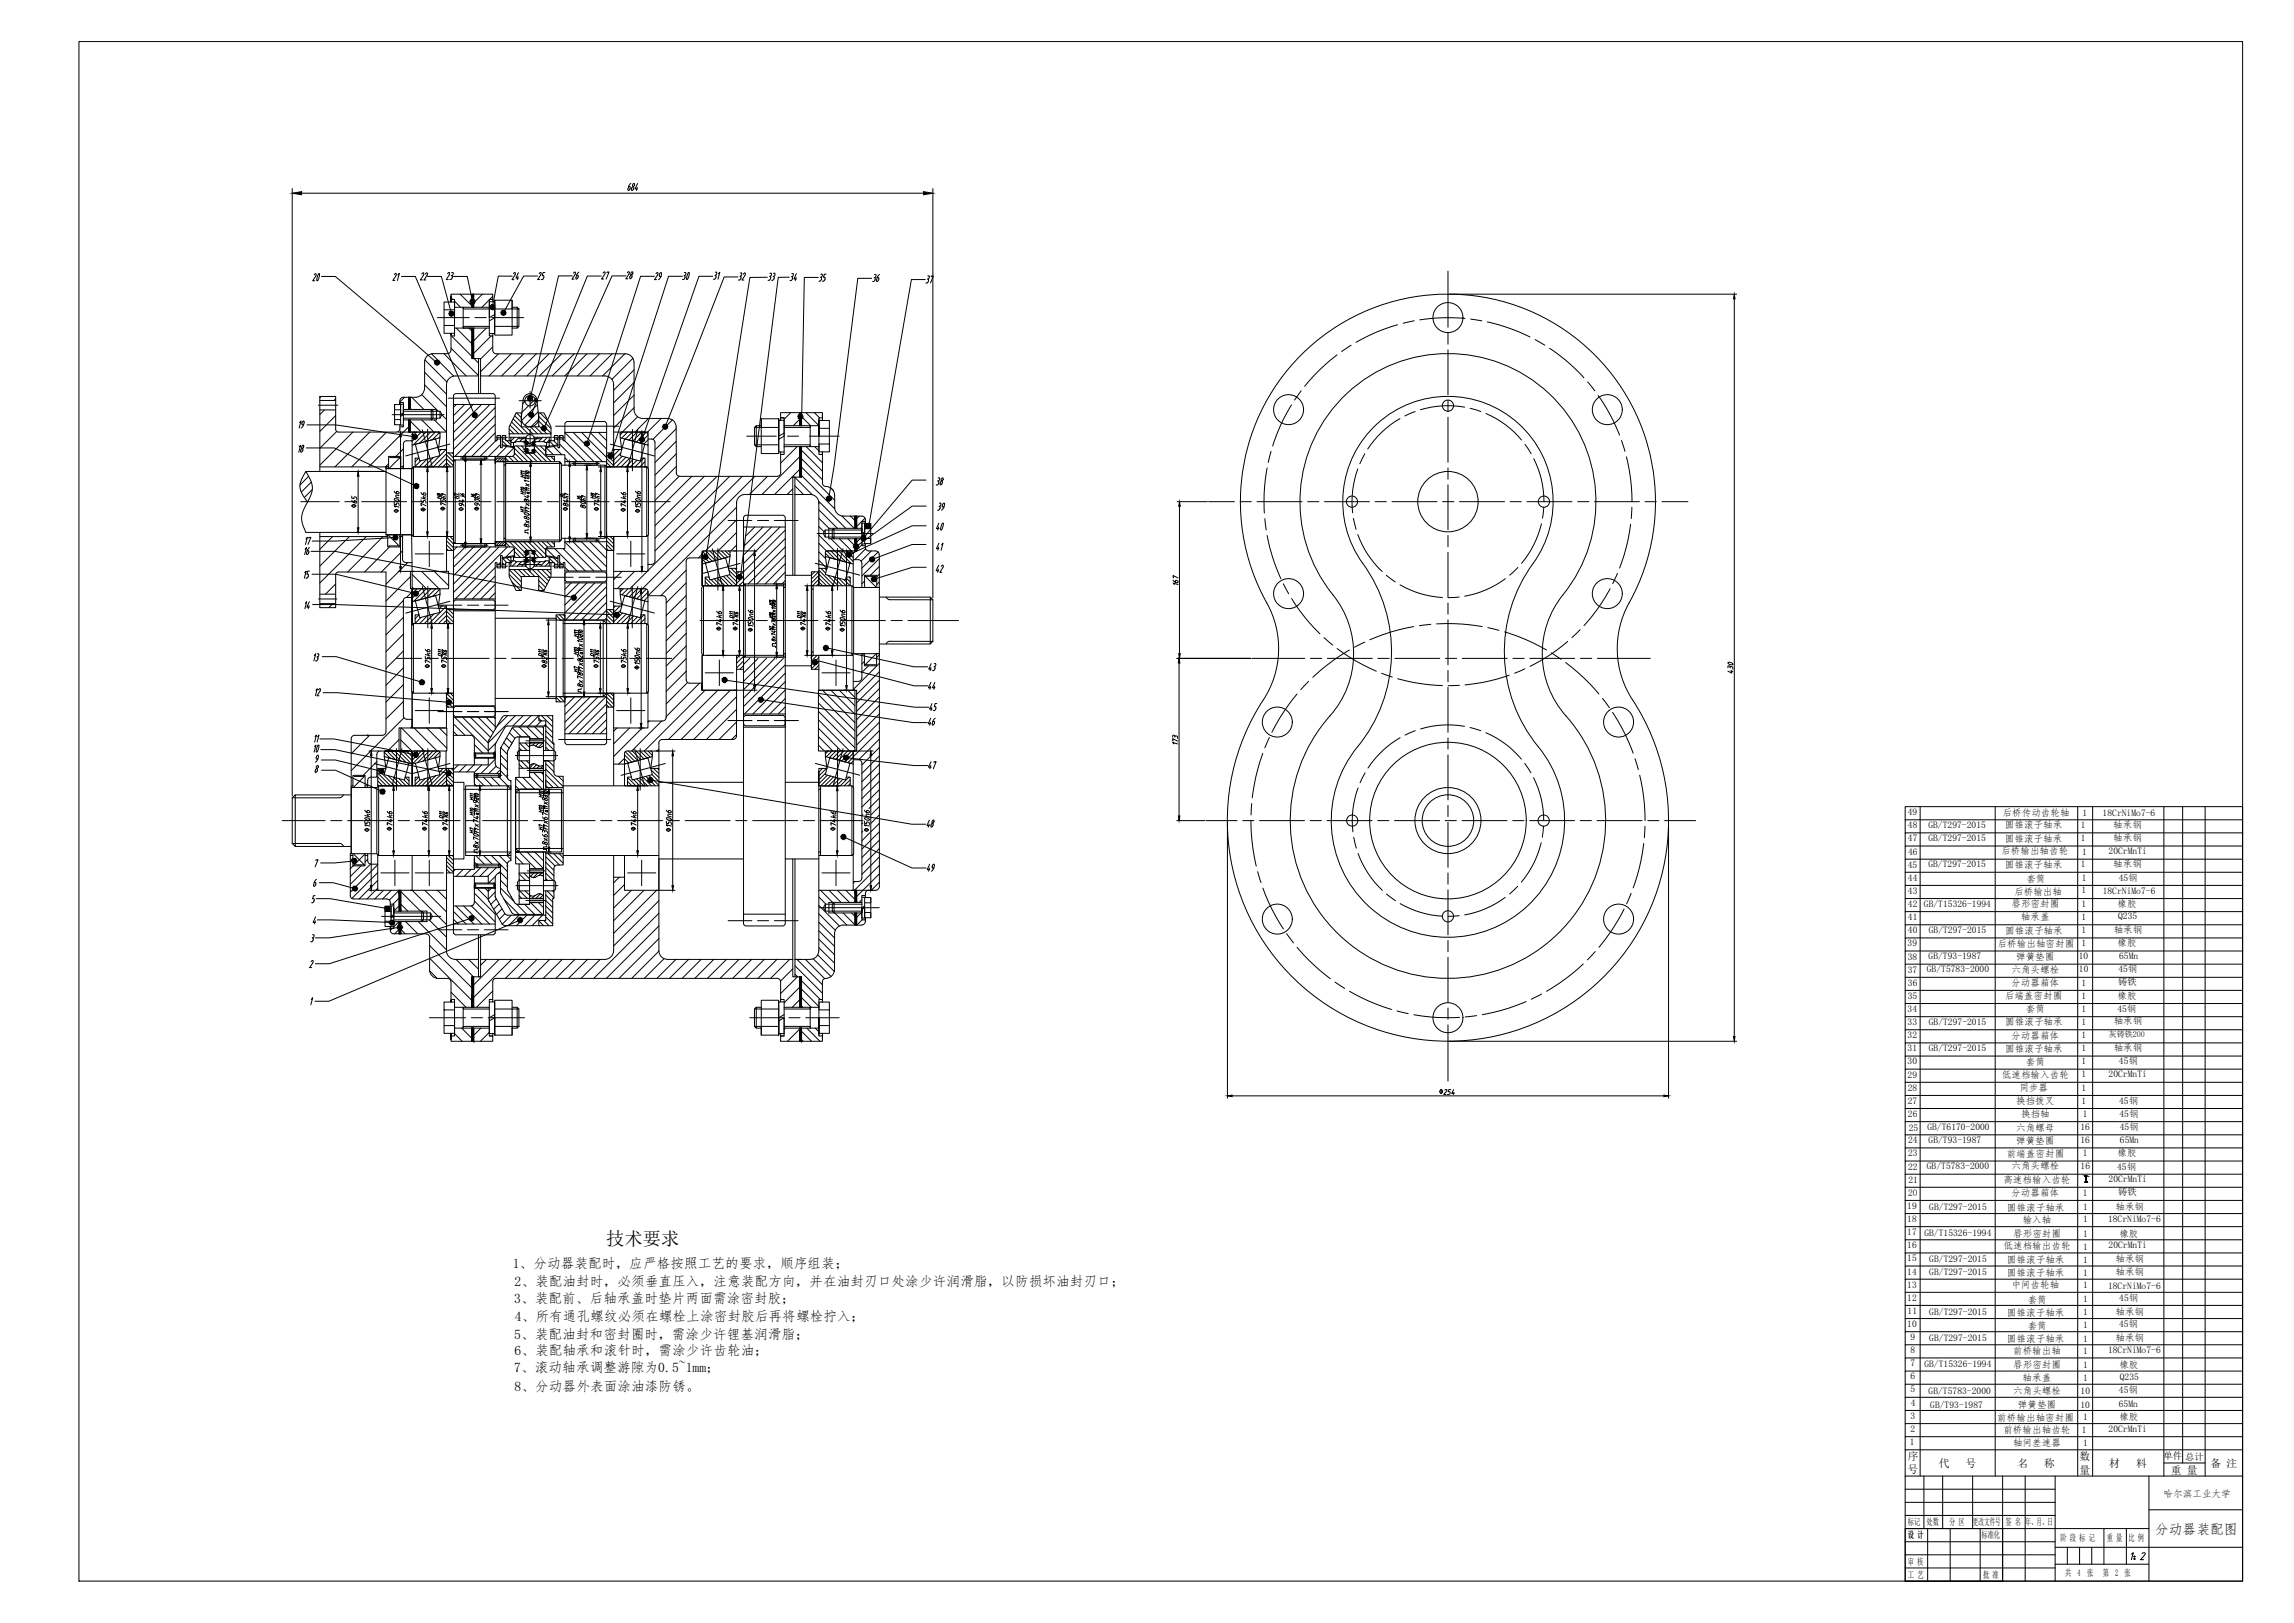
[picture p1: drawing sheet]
<svg xmlns="http://www.w3.org/2000/svg" width="1189mm" height="841mm" viewBox="0 0 1189 841" stroke-linecap="round" stroke-linejoin="round" font-family="sans-serif">
<defs><g id="words">
<text font-size="11.9" x="160" y="149">20</text>
<g font-size="11.5">
<text x="352" y="148">30</text>
<text x="484" y="278">40</text>
<text x="160" y="393">10</text>
</g>
<text font-size="9.5" x="314" y="645">技术要求</text>
<g font-size="7.5">
<text x="296" y="146">26</text>
<text x="451" y="147">36</text>
<text x="480" y="377">46</text>
<text x="480" y="400">47</text>
<text x="1104" y="810">1：2</text>
</g>
<g font-size="7.1">
<text x="223" y="146" transform="rotate(-90 223 146)">22</text>
<text x="230" y="146">23</text>
<text x="278" y="146">25</text>
<text x="311" y="146">27</text>
<text x="329" y="146" transform="rotate(-90 329 146)">28</text>
<text x="344" y="146" transform="rotate(-90 344 146)">29</text>
<text x="374" y="146" transform="rotate(-90 374 146)">31</text>
<text x="387" y="146" transform="rotate(-90 387 146)">32</text>
<text x="397" y="146">33</text>
<text x="414" y="147" transform="rotate(-90 414 147)">34</text>
<text x="429" y="147" transform="rotate(-90 429 147)">35</text>
<text x="479" y="148">37</text>
<text x="490" y="253" transform="rotate(-90 490 253)">38</text>
<text x="491" y="266" transform="rotate(-90 491 266)">39</text>
<text x="490" y="286" transform="rotate(-90 490 286)">41</text>
<text x="163" y="289" transform="rotate(-90 163 289)">16</text>
<text x="490" y="298" transform="rotate(-90 490 298)">42</text>
<text x="486" y="349" transform="rotate(-90 486 349)">43</text>
<text x="480" y="358">44</text>
<text x="481" y="369">45</text>
<text x="485" y="430" transform="rotate(-90 485 430)">48</text>
<text x="485" y="453" transform="rotate(-90 485 453)">49</text>
<text x="266" y="657">1、分动器装配时，应严格按照工艺的要求，顺序组装；</text>
<text x="267" y="666">2、装配油封时，必须垂直压入，注意装配方向，并在油封刃口处涂少许润滑脂，以防损坏油封刃口；</text>
<text x="267" y="675">3、装配前、后轴承盖时垫片两面需涂密封胶；</text>
<text x="267" y="685">4、所有通孔螺纹必须在螺栓上涂密封胶后再将螺栓拧入；</text>
<text x="267" y="694">5、装配油封和密封圈时，需涂少许锂基润滑脂；</text>
<text x="267" y="702">6、装配轴承和滚针时，需涂少许齿轮油；</text>
<text x="267" y="711">7、滚动轴承调整游隙为0.5~1mm；</text>
<text x="267" y="721">8、分动器外表面涂油漆防锈。</text>
<text x="1117" y="795">分动器装配图</text>
</g>
<g font-size="6.6">
<text x="208" y="146" transform="rotate(-90 208 146)">21</text>
<text x="270" y="146" transform="rotate(-90 270 146)">24</text>
</g>
<g font-size="6.2">
<text x="159" y="236" transform="rotate(-90 159 236)">18</text>
<text x="162" y="283" transform="rotate(-90 162 283)">17</text>
</g>
<g font-size="5.7">
<text x="159" y="223" transform="rotate(-90 159 223)">19</text>
<text x="162" y="301" transform="rotate(-90 162 301)">15</text>
<text x="162" y="317" transform="rotate(-90 162 317)">14</text>
<text x="167" y="344" transform="rotate(-90 167 344)">13</text>
<text x="167" y="362" transform="rotate(-90 167 362)">12</text>
</g>
<g font-size="5.6">
<text x="989" y="756">序</text>
<text x="1005" y="760">代</text>
<text x="1019" y="760">号</text>
<text x="1046" y="760">名</text>
<text x="1059" y="760">称</text>
<text x="1078" y="756">数</text>
<text x="1093" y="760">材</text>
<text x="1107" y="760">料</text>
<text x="1146" y="760">备 注</text>
<text x="988" y="764">号</text>
<text x="1078" y="764">量</text>
<text x="1125" y="764">重 量</text>
</g>
<text font-size="5.3" x="167" y="386" transform="rotate(-90 167 386)">11</text>
<g font-size="5">
<text x="989" y="422">49</text>
<text x="1038" y="423">后桥传动齿轮轴</text>
<text x="1079" y="423">1</text>
<text x="1090" y="423">18CrNiMo7-6</text>
<text x="989" y="429">48</text>
<text x="999" y="429">GB/T297-2015</text>
<text x="1039" y="429">圆锥滚子轴承</text>
<text x="1078" y="429">1</text>
<text x="1095" y="429">轴承钢</text>
<text x="989" y="436">47</text>
<text x="999" y="436">GB/T297-2015</text>
<text x="1039" y="436">圆锥滚子轴承</text>
<text x="1078" y="436">1</text>
<text x="1095" y="436">轴承钢</text>
<text x="989" y="443">46</text>
<text x="1037" y="442">后桥输出轴齿轮</text>
<text x="1079" y="443">1</text>
<text x="1093" y="442">20CrMnTi</text>
<text x="989" y="450">45</text>
<text x="999" y="449">GB/T297-2015</text>
<text x="1039" y="450">圆锥滚子轴承</text>
<text x="1078" y="449">1</text>
<text x="1095" y="449">轴承钢</text>
<text x="989" y="456">44</text>
<text x="1050" y="457">套筒</text>
<text x="1079" y="457">1</text>
<text x="1098" y="456">45钢</text>
<text x="989" y="463">43</text>
<text x="1044" y="464">后桥输出轴</text>
<text x="1079" y="463">1</text>
<text x="1090" y="463">18CrNiMo7-6</text>
<text x="989" y="470">42</text>
<text x="997" y="470">GB/T15326-1994</text>
<text x="1042" y="470">唇形密封圈</text>
<text x="1079" y="470">1</text>
<text x="1097" y="470">橡胶</text>
<text x="989" y="477">41</text>
<text x="1047" y="477">轴承盖</text>
<text x="1079" y="477">1</text>
<text x="1098" y="476">Q235</text>
<text x="989" y="484">40</text>
<text x="1000" y="483">GB/T297-2015</text>
<text x="1039" y="484">圆锥滚子轴承</text>
<text x="1079" y="484">1</text>
<text x="1095" y="483">轴承钢</text>
<text x="989" y="490">39</text>
<text x="1035" y="491">后桥输出轴密封圈</text>
<text x="1079" y="490">1</text>
<text x="1097" y="490">橡胶</text>
<text x="989" y="497">38</text>
<text x="999" y="497">GB/T93-1987</text>
<text x="1045" y="497">弹簧垫圈</text>
<text x="1077" y="497">10</text>
<text x="1098" y="497">65Mn</text>
<text x="999" y="504">GB/T5783-2000</text>
<text x="1077" y="504">10</text>
<text x="1098" y="504">45钢</text>
<text x="989" y="504">37</text>
<text x="1042" y="504">六角头螺栓</text>
<text x="989" y="511">36</text>
<text x="1042" y="511">分动器箱体</text>
<text x="1079" y="511">1</text>
<text x="989" y="518">35</text>
<text x="1039" y="518">后端盖密封圈</text>
<text x="1079" y="518">1</text>
<text x="1097" y="518">橡胶</text>
<text x="989" y="524">34</text>
<text x="1050" y="525">套筒</text>
<text x="1079" y="524">1</text>
<text x="1097" y="524">45钢</text>
<text x="989" y="531">33</text>
<text x="1000" y="531">GB/T297-2015</text>
<text x="1039" y="531">圆锥滚子轴承</text>
<text x="1079" y="531">1</text>
<text x="1095" y="531">轴承钢</text>
<text x="989" y="538">32</text>
<text x="1042" y="538">分动器箱体</text>
<text x="1079" y="538">1</text>
<text x="989" y="545">31</text>
<text x="1000" y="545">GB/T297-2015</text>
<text x="1039" y="545">圆锥滚子轴承</text>
<text x="1079" y="545">1</text>
<text x="1095" y="544">轴承钢</text>
<text x="989" y="552">30</text>
<text x="1050" y="552">套筒</text>
<text x="1079" y="552">1</text>
<text x="1098" y="552">45钢</text>
<text x="989" y="558">29</text>
<text x="1037" y="559">低速档输入齿轮</text>
<text x="1079" y="558">1</text>
<text x="1093" y="558">20CrMnTi</text>
<text x="989" y="565">28</text>
<text x="1047" y="565">同步器</text>
<text x="1079" y="565">1</text>
<text x="989" y="572">27</text>
<text x="1045" y="572">换挡拨叉</text>
<text x="1079" y="572">1</text>
<text x="1098" y="572">45钢</text>
<text x="989" y="579">26</text>
<text x="1047" y="579">换挡轴</text>
<text x="1079" y="579">1</text>
<text x="1098" y="579">45钢</text>
<text x="989" y="586">25</text>
<text x="999" y="585">GB/T6170-2000</text>
<text x="1045" y="586">六角螺母</text>
<text x="1078" y="585">16</text>
<text x="1099" y="586">45钢</text>
<text x="989" y="592">24</text>
<text x="999" y="592">GB/T93-1987</text>
<text x="1045" y="593">弹簧垫圈</text>
<text x="1078" y="592">16</text>
<text x="1099" y="592">65Mn</text>
<text x="989" y="599">23</text>
<text x="1040" y="600">前端盖密封圈</text>
<text x="1079" y="599">1</text>
<text x="1097" y="599">橡胶</text>
<text x="999" y="606">GB/T5783-2000</text>
<text x="1078" y="606">16</text>
<text x="989" y="606">22</text>
<text x="1042" y="606">六角头螺栓</text>
<text x="1097" y="606">45钢</text>
<text x="989" y="613">21</text>
<text x="1038" y="613">高速档输入齿轮</text>
<text x="1093" y="613">20CrMnTi</text>
<text x="1042" y="620">分动器箱体</text>
<text x="1079" y="620">1</text>
<text x="988" y="626">19</text>
<text x="1000" y="627">GB/T297-2015</text>
<text x="1040" y="627">圆锥滚子轴承</text>
<text x="1080" y="627">1</text>
<text x="1096" y="627">轴承钢</text>
<text x="988" y="633">18</text>
<text x="1048" y="634">输入轴</text>
<text x="1080" y="633">1</text>
<text x="1092" y="633">18CrNiMo7-6</text>
<text x="988" y="640">17</text>
<text x="997" y="640">GB/T15326-1994</text>
<text x="1043" y="641">唇形密封圈</text>
<text x="1080" y="641">1</text>
<text x="1098" y="641">橡胶</text>
<text x="988" y="647">16</text>
<text x="1038" y="647">低速档输出齿轮</text>
<text x="1080" y="648">1</text>
<text x="1093" y="647">20CrMnTi</text>
<text x="988" y="654">15</text>
<text x="1000" y="654">GB/T297-2015</text>
<text x="1040" y="655">圆锥滚子轴承</text>
<text x="1080" y="654">1</text>
<text x="1096" y="654">轴承钢</text>
<text x="988" y="660">14</text>
<text x="1000" y="661">GB/T297-2015</text>
<text x="1040" y="661">圆锥滚子轴承</text>
<text x="1080" y="661">1</text>
<text x="1096" y="661">轴承钢</text>
<text x="988" y="667">13</text>
<text x="1042" y="668">中间齿轮轴</text>
<text x="1080" y="667">1</text>
<text x="1092" y="668">18CrNiMo7-6</text>
<text x="988" y="674">12</text>
<text x="1051" y="675">套筒</text>
<text x="1080" y="675">1</text>
<text x="1098" y="674">45钢</text>
<text x="989" y="681">11</text>
<text x="1000" y="681">GB/T297-2015</text>
<text x="1040" y="682">圆锥滚子轴承</text>
<text x="1080" y="682">1</text>
<text x="1096" y="681">轴承钢</text>
<text x="988" y="688">10</text>
<text x="1051" y="689">套筒</text>
<text x="1080" y="688">1</text>
<text x="1098" y="687">45钢</text>
<text x="990" y="694">9</text>
<text x="1000" y="695">GB/T297-2015</text>
<text x="1040" y="695">圆锥滚子轴承</text>
<text x="1080" y="695">1</text>
<text x="1096" y="695">轴承钢</text>
<text x="990" y="701">8</text>
<text x="1043" y="702">前桥输出轴</text>
<text x="1080" y="701">1</text>
<text x="1092" y="701">18CrNiMo7-6</text>
<text x="990" y="708">7</text>
<text x="997" y="708">GB/T15326-1994</text>
<text x="1043" y="709">唇形密封圈</text>
<text x="1080" y="709">1</text>
<text x="1098" y="709">橡胶</text>
<text x="990" y="715">6</text>
<text x="1048" y="716">轴承盖</text>
<text x="1080" y="716">1</text>
<text x="1099" y="715">Q235</text>
<text x="990" y="721">5</text>
<text x="999" y="722">GB/T5783-2000</text>
<text x="1043" y="722">六角头螺栓</text>
<text x="1078" y="722">10</text>
<text x="1098" y="722">45钢</text>
<text x="990" y="728">4</text>
<text x="1000" y="729">GB/T93-1987</text>
<text x="1046" y="730">弹簧垫圈</text>
<text x="1078" y="729">10</text>
<text x="1098" y="729">65Mn</text>
<text x="990" y="735">3</text>
<text x="1035" y="736">前桥输出轴密封圈</text>
<text x="1080" y="736">1</text>
<text x="1098" y="736">橡胶</text>
<text x="990" y="742">2</text>
<text x="1038" y="742">前桥输出轴齿轮</text>
<text x="1079" y="742">1</text>
<text x="1093" y="742">20CrMnTi</text>
<text x="990" y="749">1</text>
<text x="1043" y="749">轴间差速器</text>
<text x="1080" y="749">1</text>
<text x="1121" y="776">哈尔滨工业大学</text>
</g>
<g font-size="4.9">
<text x="1098" y="511">铸铁</text>
<text x="989" y="620">20</text>
<text x="1098" y="619">铸铁</text>
<text x="1121" y="756">单件</text>
<text x="1133" y="756">总计</text>
<text x="989" y="790">标记</text>
<text x="998" y="790">处数</text>
<text x="1010" y="790">分 区</text>
<text x="1022" y="790">更改文件号</text>
<text x="1039" y="790">签 名</text>
<text x="1050" y="790">年、月、日</text>
<text x="989" y="797">设 计</text>
<text x="1027" y="797">标准化</text>
<text x="1068" y="799">阶 段 标 记</text>
<text x="1092" y="799">重 量</text>
<text x="1103" y="799">比 例</text>
<text x="989" y="811">审 核</text>
<text x="989" y="817">工 艺</text>
<text x="1028" y="818">批 准</text>
<text x="1070" y="817">共 4 张</text>
<text x="1090" y="817">第 2 张</text>
</g>
<text font-size="4.2" x="1093" y="538">灰铸铁200</text>
</g></defs>
<!-- layer: 01 -->
<path d="M41 22h1121v797h-1121z" fill="none" stroke="#000" stroke-width=".52"/>
<g fill="none" stroke="#000" stroke-width=".52">
<path d="M234 154l1 1M236 156l3 3M238 152l7 6M250 152l-5 5M254 155l-4 4M255 154l-1 1M234 174l11 11M236 170l9 8M243 170l2 2M246 170h-1M252 170l-7 7M255 174l-10 9"/>
<path d="M255 180l-6 6M220 199l11 12M220 193l11 11M220 187l12 11M224 183l11 12M230 183l12 12M234 180l14 15M246 186l2 2M258 183l-9 10M265 183l-12 12M271 183l-11 12M278 183l-11 12"/>
<path d="M284 183l-11 12M291 183l-11 12M298 183l-12 12M304 183l-11 12M311 183l-12 12M317 183l-11 12M324 183l-12 12M328 186l-11 11M329 192l-11 10M329 198l-11 11M166 205v1M168 212l-2 3"/>
<path d="M174 215l-8 9M174 207l-1 1M210 206l-3 2M212 211l1 1M213 218l5 6-4 5M213 206l7 6M219 218l6 6M219 205l8 8M225 218l6 6M229 215l2 2M236 210l-1 1M241 210l-6 5"/>
<path d="M245 210l-10 10M250 210l-15 14M254 210l-19 19M257 211l-22 22M257 216l-21 21M257 220l-17 17M265 219l6 6M266 217l8 8M267 215l3 4M268 214l2 2M270 214h.1M272 208l-1 1"/>
<path d="M274 210l-4 4M276 204l-1 1M278 206l-3 3M279 210l-9 8M279 213l-7 7M279 218l7 6M279 216l7 6M279 217l-4 4M280 214l4 4M329 205l-11 10M329 211l-11 11M330 216l-7 8"/>
<path d="M336 217l-7 7M343 217l-7 7M348 218l-10 10M410 214l-4 3M414 217l-3 4M415 216l5 5M418 214l6 7M422 214l3 3M175 224l-9 8M183 224l-17 17M192 224l-18 18M200 224l-18 18"/>
<path d="M209 233l-4 4M212 221l-21 21M214 228h-1M216 224l-2 2M217 237l-2 2M218 239l-3 3M221 224l-7 7M221 238l-4 4M223 224l-6 6M225 237l-5 5M226 224l-5 5M228 224l-4 4"/>
<path d="M228 226l-1 1M229 233l-1 1M231 233l-9 9M231 240l3 2M231 238l4 3M231 236l4 3M231 235l-6 7M231 238l-4 4M231 240l-2 2M232 235l3 2M234 235h1M257 224l-13 13"/>
<path d="M257 237h.1M257 228l-8 9M258 227v1M258 237l-1 2M259 237l-2 2M259 230l-6 7M260 239l2-2 2 2M260 228l3 3M261 237l-2 2M262 227v1M262 239h-1M263 228l2 3"/>
<path d="M263 231l-5 6M264 237l2 2M264 225h.1M264 222l2 3M264 220l5 5M266 236l3 3M266 232l-4 5M267 235l4 4M267 232l7 7M267 227l-2 2M268 231l8 8M269 227l-3 2"/>
<path d="M270 231l2 2M272 227l-3 2M272 228v1M273 221l3 4M274 235l4 4M275 221l4 4M276 235l5 4M277 233l6 6M277 221l4 4M278 231l8 8M279 227l-2 1M279 221l4 4"/>
<path d="M280 231l3 3M281 227l-2 2M282 231l1 1M283 232l4 4M284 227l-3 2M285 231h.1M285 228l2 3M285 228l-2 1M285 237l2 1M287 231l4 5M287 228l2 3M289 227v1"/>
<path d="M290 230l9 9M292 227v1M293 228l10 11M293 237l2 2M293 224l15 15M297 224l15 15M301 224l13 13M306 224l8 9M310 224l4 4M314 240l3 2M314 238l4 3M314 236l4 3"/>
<path d="M315 235l3 2M317 235h1M319 233l-1 1M321 233l-3 3M322 235l-4 3M322 236l-4 5M323 224l-2 1M324 237l-5 5M325 224l-3 3M326 237l-4 5M328 224l-4 4M328 238l-4 4"/>
<path d="M330 224l-4 4M330 239l-3 3M333 224l-5 5M334 237l-5 5M334 239l-2 3M335 224l-5 5M336 228l-2 2M336 226l-4 4M336 230v1M350 222l-11 11M350 229l-11 11M350 235l-11 11"/>
<path d="M407 231l-1 1M413 231l-8 9M414 237l-19 19M415 238l11 11M415 233l11 11M415 220l1 1M418 231l8 9M422 231l2 3M160 247l-5 4M161 250l-5 5M162 254l-4 4M201 240l-1 2"/>
<path d="M209 241l-1 1M231 242h1M314 242h1M334 242h.1M351 242l-12 11M352 247l-13 12M358 247l-19 19M365 247l-26 25M372 247l-33 32M378 247l-39 38M385 247l-49 49M391 247l-58 58"/>
<path d="M398 247l-10 9M411 253l-3 3M412 256h.1M412 252l4 4M412 247l9 9M414 243l-13 13M415 246l18 18M415 242l18 17M424 260l14 14M431 253l1 1M172 278l-6 7M181 278l-15 15"/>
<path d="M190 278l-24 24M199 278l-19 18M207 278h.1M231 278l4 4M233 278l2 2M314 278l4 4M316 278l2 2M382 269l-16 16M382 263l-46 46M382 276l-10 9M391 273l-5 5M395 273l-9 10"/>
<path d="M400 273l-15 15M404 273l-19 19M407 275l-25 25M407 279l-22 22M424 277l14 14M424 273l3 3M424 269l6 5M424 264l10 10M431 279l6 6M435 279l6 6M436 267l7 7M439 279l4 4"/>
<path d="M441 267l3 4M445 267l-1 2M446 279l-2 2M448 269l-4 4M202 283l-13 13M209 285l-11 11M211 292l-11 11M213 299l-13 12M214 298l7 7-7 7M218 296l10 9M225 296l8 8M231 284l1 1"/>
<path d="M231 282l3 3M231 280l4 4M237 283l-2 2M241 283l-6 7M246 283l-11 11M250 283l-15 15M254 283l-19 20M257 298l-12 12M257 294l-17 16M258 281l-1 1M259 283l-24 24M259 281l-2 2"/>
<path d="M259 291l-1 1M260 292h1M260 281l-1 2M260 289l3 3M262 281l-2 2M262 281l2 2M262 282l-1 1M263 289l2 2M263 283l-27 27M264 298l6 6M264 295l6 6M264 281l8 8"/>
<path d="M265 289h.1M266 291l-1 1M266 295l4 4M266 281l6 6M267 284l-5 5M267 288v1M267 286l3 3M268 291l-2 2M269 295l3 4M269 281l4 4M270 291l-2 2M271 295l4 4"/>
<path d="M271 281l5 4M272 291l-2 2M274 295l3 4M274 281l8 8M276 295l8 8M276 281l7 6M277 286l2 3M278 291l-1 1M278 295l6 6M279 281l4 4M280 291l-2 2M281 295l4 4"/>
<path d="M281 281l3 2M283 291l-3 2M283 284l4 5M283 295l3 2M283 281l3 2M285 289l2 3M285 291l-2 2M286 281l1 1M287 289l2 2M287 292h1M287 284l12 12M290 291l1 1"/>
<path d="M292 284l11 12M293 294l2 2M293 281l15 15M297 281l15 15M301 281l13 13M306 281l8 8M310 281l4 4M314 284l1 1M314 282l3 3M314 280l4 4M322 296l-4 4M329 296l-9 9"/>
<path d="M335 296l-9 9M356 295l-14 14M364 287l-2 2M364 292h.1M364 290l2 2M364 288l4 3M364 286l5 5M365 299l5 5M366 285l5 5M367 299h1M368 285l4 5M370 285l4 5"/>
<path d="M370 300l4 4M372 300l4 4M372 285l4 4M373 299l5 5M374 285l3 4M375 299l5 5M376 285l2 3M376 298l6 5M378 295l4 4M378 298l4 3M379 295l3 2 1-1M381 295h1"/>
<path d="M382 282l-3 3M385 299l-3 3M407 283l-19 20M407 288l-15 15M407 292l-10 11M407 297l-6 6M422 296l-1 2M424 296l-3 4M424 290l5 5M424 295l8 9M424 286l4 3M424 282l4 3"/>
<path d="M424 298l-3 4M424 300l4 4M424 297l6 7M425 295l3 2M427 295h1M428 287l2 2M429 285l4 5M429 298l5 6M431 285l5 5M432 299l4 5M435 300l4 4M435 285l6 7"/>
<path d="M437 285l5 6M438 299l3 3M439 285l3 4M440 299l1 1M441 285l1 2M443 285l-1 2M447 282l-3 3M449 284l-6 6M449 285h.1M452 285l-6 6M455 286l-8 8M456 289l-9 9"/>
<path d="M456 294l-5 4M456 298l-2 1M173 313l-3 2M174 303l-5 5M209 311l-9 9M209 320l-9 9M214 307l-3 3M214 304v1M216 305l-2 3M217 319l-2 2M218 320l-3 3M218 305l-4 5"/>
<path d="M222 319l-5 4M223 305l-5 6M225 318l-5 5M226 305l-5 5M228 305l-4 4M228 308h.1M229 314l-1 1M231 314l-9 9M231 319l4 3M231 317l4 3M231 316l-6 7M231 319l-4 4"/>
<path d="M233 316l2 2M235 316h.1M257 303l-8 7M257 307l-3 3M265 301l5 5M279 301l4 3M279 306h.1M279 303l3 3M288 319l3 2M290 319l3 2M292 319h1M296 302l-3 3"/>
<path d="M300 302l-7 7M304 302l-11 11M308 302l-15 16M312 302l-19 19M314 304l-17 17M314 317l4 3M314 319l4 3M314 308l-13 13M314 312l-9 9M314 316l-5 5M316 316l2 2M318 316h.1"/>
<path d="M319 314l-1 1M321 314l-3 3M322 316l-4 4M323 318l-5 4M323 305l-2 2M325 318l-5 5M325 305l-3 3M326 319l-4 4M328 305l-4 4M328 319l-4 4M330 305l-4 4M330 320l-3 3"/>
<path d="M333 305l-5 5M334 319l-5 4M335 305l-5 5M336 307l-4 4M336 309l-2 2M336 312h.1M356 302l-11 10M356 309l-11 10M356 315l-11 11M365 303l1 1M365 301l3 3M368 300l4 4"/>
<path d="M385 301l-2 3M407 301l-2 2M424 300l-3 4M424 302l-1 2M424 302l2 2M437 300l4 4M448 301l-1 2M456 302l-2 1M209 329l-9 9M209 337l-9 9M231 323h1M231 321l3 2"/>
<path d="M231 321l-1 2M288 321h1M314 323h1M314 321l3 2M314 320l-1 1M334 321l-2 2M334 323h.1M356 322l-11 10M356 328l-11 11M356 335l-11 10M383 340l-1 1M421 340v1"/>
<path d="M423 340l-2 3M448 339l-1 1M454 339h2M456 339l-2 2M209 346l-9 9M209 355l-9 9M231 359l4 4M233 359l2 2M314 359l4 4M316 359l2 2M356 348l-11 10M356 341l-11 11"/>
<path d="M356 354l-11 11M363 354l-18 17M365 358l-31 31M372 358l-26 25M379 358l-26 25M385 340l-3 4M385 343l-3 3M385 345l-2 2M389 341l-4 3M392 355l-7 7M393 341l-8 8M397 341l-12 12"/>
<path d="M402 341l-17 16M406 341l-14 14M407 345l-22 21M407 349l-21 21M407 353l-17 17M407 358l-12 12M424 360l19 19M424 341l-3 4M424 343l-3 4M424 345l-2 2M424 347h.1M426 358l17 16"/>
<path d="M431 358l12 12M435 358l8 8M439 358l4 3M448 343l-1 1M450 345l-3 3M456 344l-14 13M456 348l-12 12M456 352l-12 12M456 357l-12 12M208 377l12 12M209 364l-9 9M209 372l-27 27"/>
<path d="M214 376l-1 1M215 377l12 12M221 377l11 11M228 377l4 4M231 365l1 1M231 363l3 3M231 361l4 4M235 379l2 2M235 375l6 6M236 372l17 17 4-4M240 372l13 13M244 372l10 10"/>
<path d="M248 372l8 8M252 372l5 4M256 372h1M263 371l-5 5M264 380l3 3M266 377l4 5M267 371l-14 14M269 377l5 5M271 371l-5 5M273 377l6 6M275 371l-5 5M277 377l5 4"/>
<path d="M279 371l-5 5M279 372l1 2M281 374l-3 2M281 371l5 6M281 377h1M283 375l-1 1M283 379l3 3M283 376l3 3M283 371l3 3M286 371h.1M288 363v1M288 361l3 3"/>
<path d="M290 361l3 3M292 361l1 1 1-1M298 361l-5 5M302 361l-9 9M306 361l-13 13M310 361l-17 17M314 361l-19 19M314 365l1 1M314 363l4 3M314 361l4 4M314 365l-15 15M314 369l-11 11"/>
<path d="M314 373l-7 7M314 377l-3 3M320 377l-2 2M326 377l-8 8M333 377l-15 15M336 374h.1M343 374l-16 15M382 361l-22 22M382 374l-9 9M382 368l-16 15M407 362l-8 8M407 366l-4 4"/>
<path d="M424 364l19 19M424 377l12 12M424 373l16 16M424 369l19 19M456 361l-12 12M456 366l-12 11M456 370l-12 12M456 374l-12 12M456 379l-14 13M192 381l-10 10M195 395l-7 7M196 399l8 8"/>
<path d="M197 398l2 2M199 392h.1M199 390l3 3M199 398l1 1M201 389l4 5M203 389l5 5M205 389l5 6M207 389l6 7M207 383l-6 6M208 383l5 6M209 389l5 5M211 389l3 3 2-3"/>
<path d="M213 389v1M218 389l-4 5M220 389l-6 7M222 389l-6 6M224 389l-5 5M226 389l-4 5M228 398l-1 1M228 390l-3 3M228 392h-1M230 398l-2 2M231 398l-8 9M231 400l4 3"/>
<path d="M232 398l3 3M234 398l1 1M238 396l-3 3M242 396l-4 4M246 396l-4 4M246 390h.1M246 386l4 4M250 396l-4 4M253 393h.1M257 389l-1 1M257 393l-8 8M257 397l-4 4"/>
<path d="M259 399l-2 2M259 399l4 4M259 395l4 4M259 391l4 4M260 387l3 4M261 385l3 3M263 382l2 3M266 384h.1M269 396l2 2M269 388l1 1M269 385l4 4M270 394l4 4"/>
<path d="M272 385l2 2M273 394l1 2M274 382l1 1M275 385l-1 1M277 396l-3 2M277 385l-1 1M278 396l-2 2M279 385l-1 2M279 397l-1 1M281 385l-2 2M282 397l-2 1M283 396l4 4"/>
<path d="M283 399l9 9M283 387l1 2M283 384l4 5M283 382l4 4M284 394l3 3M287 394h.1M324 395v1M324 393l2 2M324 391l3 4M324 393l-3 3M324 390l5 5M326 389l5 5"/>
<path d="M328 389l4 5M330 389l4 4M332 389l3 4M334 389l3 3M336 389l2 2M337 399l4 4M339 398l2 3M341 398v1M341 388l-1 1M382 381l-3 2M424 386l3 3M424 382l8 7"/>
<path d="M426 398l-2 2M428 398l-4 4M429 389l-1 2M431 389l-3 3M433 389l-3 4M434 388v21M435 389l-4 4M437 388l-5 19M437 389l-4 4M439 389l-4 5M441 389l-5 5M442 390l-4 5"/>
<path d="M442 392l-3 3M442 394l-1 2M456 383l-11 11M456 387l-9 9M456 392l-9 9M456 396l-9 9M183 407h.1M196 405l2 2M196 407h.1M196 403l4 4M196 401l6 6M201 402l5 5"/>
<path d="M204 403l4 4M207 403l3 4M209 404l3 3M210 403l2 2M217 403l-2 2M218 404l-3 3M220 403l-3 4M223 403l-4 4M226 402l-5 5M231 407h.1M231 402l-4 5M231 404l4 3"/>
<path d="M231 406l2 1M231 402l4 3M231 400l-6 7M231 404l-2 3M246 406l1 1M246 403l5 4M251 403l4 4M255 403l4 4M259 403l4 4M263 404h.1M264 404l1 1M267 403l6 6"/>
<path d="M267 407l2 2M271 403l6 6M274 402l7 7M277 400l5 6M281 400l1 1M283 407l1 1M283 404l4 4M283 401l7 7M289 402l3 3M325 407h.1M325 405l3 2M325 403l5 4"/>
<path d="M327 403h.1M328 404l4 3M330 404l4 3M332 403l4 4M333 403l5 4M335 402l5 5M336 402l5 5M338 401l3 4M428 401l-4 3M429 402l-5 4M430 402l-5 5M432 403l-5 4"/>
<path d="M434 403l-5 4M435 403l-4 4M437 404l-4 3M440 403l-5 4M441 404l-4 3M441 406l-1 1M456 400l-9 9M456 405l-9 9M456 409l-9 9M456 414l-6 5M456 418l-5 4M447 422v1"/>
<path d="M447 426v1M447 431h.1M451 432l-4 4M456 422l-5 5M456 431l-9 9M456 435l-9 9M456 440l-9 9M456 427l-5 4M183 445l-1 1M187 449l-5 5M189 443l-7 7M191 445l-2 2"/>
<path d="M192 448l-10 10M196 448l-14 14M196 452l-14 14M196 456l-10 10M231 444l4 4M231 450l2 2M231 448l4 4M231 446l4 4M232 443l3 3M234 443l1 1M236 451l-1 1M240 451l-4 3"/>
<path d="M244 451l-3 3M246 447l1 1M247 443l4 5M249 450l-4 4M251 443l4 5M253 450l-4 4M255 443l4 5M257 454l-4 4M257 450l-4 4M259 443l4 5M259 451l-1 2M259 456l4 4"/>
<path d="M259 452l4 4M259 448l4 4M263 443l2 2M263 447h.1M267 444l4 4M269 456h1M269 453l3 3M269 441l9 9M271 452l3 3M273 441l9 9M274 452h1M277 452l-2 2"/>
<path d="M277 441l5 5M279 452l-3 3M281 452l-1 2M281 441l1 1M282 453l-1 1M283 455l1 1M283 452l4 4M283 450l4 4M283 447l4 4M283 444l5 5M284 442l6 6M287 442l5 5"/>
<path d="M290 442l2 2M321 455l-3 2M324 458l-6 6M443 457l-1 1M456 444l-9 9M456 448l-13 13M456 453l-12 12M456 457l-4 4M196 460l-6 6M199 461l-5 5M203 461l-5 5M207 478l-3 2"/>
<path d="M207 461l-5 5M207 465l-3 4M207 469l-3 3M208 469l3 3M208 462l10 10M210 478l7 6M214 461l17 18M217 478l14 14M220 461l11 12M222 477l9 9M227 461l4 5M235 476l3 3"/>
<path d="M235 472l7 7M236 469l10 10M240 469l10 10M244 469l10 10M246 467l11 11M246 463l11 11M247 460l6 6 4-4M251 460l2 2M255 460l-2 2M257 466l-3 3M259 468l-3 3M259 460l7 7"/>
<path d="M260 471l-3 3M261 466h.1M261 466l8 8M262 473l-3 3M265 474l-5 5M268 469l5 5M269 474l-5 6M269 464l1 1M269 462l4 3M272 469l5 5M272 462l2 2M273 474l-5 6"/>
<path d="M275 468l6 6M275 464l-1 1M277 464l-1 1M277 474l-5 6M279 468l3 2M279 477l3 3M280 463l-2 2M281 474l-5 6M281 464l-1 1M282 477l3 3M283 477h.1M283 475l3 4"/>
<path d="M283 472l3 4M283 469l3 4M283 467l3 3M283 464l3 3M284 462l3 3M286 462h1M327 461l-9 10M334 461l-16 16M340 461l-22 23M341 467l-23 23M341 473l-33 34M341 480l-27 27"/>
<path d="M424 478l9 8M424 474l9 8M424 469l11 11M424 465l4 4M425 461l7 7M430 461l6 7M433 473l6 6M434 461l6 7M437 473l6 6M438 461l5 5M441 473l3 3M443 461v1"/>
<path d="M446 473l-2 2M447 466l-2 2M447 477l-3 2M203 481l-1 1M207 482l-2 2M208 482l2 2M223 497l22 21M223 490l22 22M236 497l9 9M243 497l5 5M252 497l-3 3M259 497l-14 13"/>
<path d="M265 497l-20 20M272 497l-10 10M278 497l-10 10M285 497l-10 10M291 497l-9 10M298 497l-10 10M304 497l-9 10M311 497l-10 10M341 493l-14 14M341 486l-20 21M344 497l-10 10M350 497l-10 10"/>
<path d="M357 497l-10 10M363 497l-9 10M370 497l-10 10M376 497l-9 10M383 497l-10 10M390 497l-10 10M396 497l-10 10M403 497l-10 10M409 497l-10 10M413 497l13 13M417 497l10 10M421 497l10 9"/>
<path d="M424 495l8 8M424 491l9 8M424 487l9 8M424 482l9 8M223 503l4 4M234 514l8 8M255 514l-8 8M411 502l-6 6M412 505l1 1M412 500l14 15M413 506l-8 9M414 512l-8 8"/>
<path d="M414 518l-3 4M415 517l5 5M415 513l9 9M415 508l10 10M236 536l3 4M239 533l6 5M249 533l-4 4M254 522h.1M254 535l-5 5M407 533h-1M414 533l-6 7M415 539l1 1"/>
<path d="M415 534l6 6M415 521l1 1M418 533l7 7M423 533l1 2M987 792h51v27h-51z"/>
</g>
<g fill="none" stroke="#000" stroke-width=".52">
<path d="M151 98v314M326 97v2v-1M326 97h1l-1 1M327 95l-1 2M328 95a.7 .7 0 0 1 1 1 .6 .6 0 0 1-1 0zM328 98v1l-1-1a1 1 0 0 1 0-1 1 1 0 0 1 1 0v1M330 97v2M330 95l-1 3h1M483 98v212M156 100h323M167 143h7l52 45M208 143h7l31 71"/>
<path d="M222 143h7l5 18M235 143h7l3 12M265 143h-7l-3 15M279 143h-8l-10 18M297 143h-8l-14 62M312 143h-8l-28 71M324 143h-7l-35 78M339 143h-7l-28 86M354 143h-8l-29 92M369 143h-7l-29 84M382 144h-7l-30 77M398 144h-9l-23 143"/>
<path d="M409 144h-6l-19 154M424 144h-7l-2 71M452 144h-7l-13 97-3 17M480 145h-8l-22 127M751 152h149M899 155v382M159 232h14l42 19M159 220h15l40 6M206 224h8M208 226v68M241 237h1M241 239v42"/>
<path d="M250 238h1M260 227v1M262 239h14M277 235h.1M294 239h4M299 239h2M331 224h3M333 226v68M182 259l1 1 2 1v-1l-1-1-1 1M182 257v1h1l1-1 1 1v1M184 244h15M186 247v26"/>
<path d="M204 259h2l1 1h-2zM204 255l1 1h1l1-1h-2v1M207 257h-2v1h2M218 259v1h1l1-1 1 1v1M218 255l2 2 1-1-1-1-1 1M218 258l3 1M219 257l1 1M220 242h4M221 258h-1M222 244v32M227 258h1M227 257h1"/>
<path d="M227 256h1v1zM227 257v1M228 259v1h2v-1h1v1M229 256v2M229 258h2M229 257v-1l2 1M230 242h3M231 258l-1-1v1M232 244v32M236 258h1M236 257h1M236 256v-1l1 1"/>
<path d="M236 257v1M238 255v3M239 256v1l2-1h-1h-1M239 257h.1M239 257l2 1M239 259h1M240 259v1l-2-1M244 257l2 1M244 256l2 1v-1h-1v1M246 259h2v1h-1zM246 256v2M247 258h2"/>
<path d="M247 257v-1l2 1M249 258l-1-1-1 1M249 241v38M270 253h2h-1zM270 256h2M270 255h2M270 247h2M270 246h2M270 254h2M270 245h2M270 244h2M271 246v1"/>
<path d="M271 255v1M272 259a.6 .6 0 0 0 0 1 .7 .7 0 0 0 1-1 .8 .8 0 0 1 1 0 .8 .8 0 0 1 0 1h-1l-1-1zM272 244v3M272 252v4M272 250v-1l2 1M272 248v-1l2 1M272 246l2 1h-1v-1M272 244h2v1zM273 251l1 1M273 254h-1h2M273 253h-1h2M273 246l-1-1 2 1"/>
<path d="M273 257h1M274 257v1l-2-1M274 251l-1 1M274 255h-1l1 1v-1M275 242v36M290 257h2v1M290 256l1 1h1l-1-1M292 256v2M293 258h1M293 256h1M293 259h1M294 259v1l-2-1"/>
<path d="M294 257h-1v1M295 242v36M299 258l2 1M299 257l1 1h1l-1-1v1M301 260h1l1 1h-1zM301 257v2M302 259h1M302 258v-1l1 1M303 241h5M303 259l-1-1v1M304 243v33M306 258h2"/>
<path d="M306 257h2M306 256h1h1zM307 257v1M309 256v2M309 258h2M309 256h2M309 259h2M310 259v1l-2-1M310 242h7M311 257h-1l-1 1M311 244v32M322 255l2 1-1-1v1"/>
<path d="M322 258l2 1M323 257l1 1M323 260h1M324 259v2l-2-1M324 242h3M324 257l-1 1M325 244v32M329 259h2l1 1h-1zM329 255a2 2 0 0 0 3 1l-1-1v1M332 257h-2v1h2M480 249h-7l-25 29M182 262h.1"/>
<path d="M182 262h2M183 261v1v1M183 263h.1M183 261h.1M183 261l1 1-1 1M184 276h15M184 262h.1M204 279l-30 1h-12M204 260v1l1 1 1-1h1v1M204 264v1M204 265h2M205 263l-1-1 3 1"/>
<path d="M205 264v1M205 264h.1M205 265h.1M205 264h1l-1 1M206 264v1M218 264h2M218 264h.1M218 262v-1l3 1M220 278h4M220 264h.1M228 263v1M228 264h3"/>
<path d="M229 262l-1-2 3 2M230 278h3M231 263v1M238 264h.1M238 264h2M239 263l-1 1h1M239 263h.1M239 264h.1M239 263l1 1h-1M239 261v1l-1-1 2 1M240 264h.1M246 264h2"/>
<path d="M246 263v1M247 261v1l-1-1h2l1 1M248 263v1M270 265h2M270 264h2M270 263h2M271 264v1M272 266h1l1 1h-2zM272 272a.6 .6 0 0 0 0 1 .7 .7 0 0 0 1-1 .8 .8 0 0 1 1 0 .8 .8 0 0 1 0 1h-1v-1zM272 268a.6 .6 0 0 0 0 1 .7 .7 0 0 0 1-1 .8 .8 0 0 1 1 0 .8 .8 0 0 1 0 1h-1zM272 263v2M272 264l2 1"/>
<path d="M273 270l1 1M273 261l1 1M273 264l-1-1 2 1M273 264v1M274 270l-1 1M274 261l-1 1M292 264h2M292 263v1M292 261a.7 .7 0 0 0 1 1 .7 .7 0 0 0 0-1h1v1h-1zM293 263h-1l1 1M293 263h.1M293 264h.1"/>
<path d="M293 263h1l-1 1M294 263v1M301 262a.7 .7 0 0 0 1 1 .7 .7 0 0 0 0-1h1v1h-1v-1zM303 279h3M305 279h3M308 264h2M308 263v1M308 262v-1l3 1M310 278h7M310 263v1M322 264h2M322 264h.1"/>
<path d="M322 262v-1l2 1M323 263l-1 1 1 1M323 265h.1M323 263h.1M323 263l1 1-1 1M324 278h3M324 264h.1M329 260v1l2 1v-1l1 1M329 265h2M329 264v1M330 263l-1-1 3 1M331 264v1"/>
<path d="M480 262h-7l-28 21M480 272h-7l-32 15M161 286h13l122 23M162 298h12l40 9M206 296h8M241 283h1M250 282h1M262 281h14M277 285h.1M294 281h4M299 281h2M331 296h3"/>
<path d="M380 285h12M391 288v67M439 288v67M439 285h1M480 282h-7l-20 7M480 294h-7l-19 6M162 313l157 6M331 305h3M332 308v67M366 304h10M371 317l2 1h1l-1-1v1M371 319l3 1"/>
<path d="M373 319v1M374 319h-1M375 306v31M378 319h2v1h-2zM379 318h-1h2M379 317h-1h2M380 317v3M381 317l1 1h1l-1-1v1M381 319l2 1M381 318l1 2M382 304h3M383 319h-2"/>
<path d="M383 306v31M388 316l1 1 1 1v-1l-1-1v1M390 318h-1v1l1 1M413 319h2v1h-2zM414 318h-1h2M414 317h-1h2M416 317v3M416 317l1 1h1l-1-1v1M416 319l2 1M416 318l1 2M417 304h4M418 319h-2"/>
<path d="M418 306v31M425 304h7M428 317l1 1h1h1l-2-1v1M428 319l3 1M429 319l1 1M431 319h-2M431 306v31M435 316a1.9 1.9 0 0 0 3 1l-1-1v1M438 318h-2v1l2 1M220 336l1 2h2v-1h-1M220 339l3 1M222 338v2"/>
<path d="M222 323h3M223 339h-1M224 326v31M227 339h2v1l-2-1zM228 338l-1-1 2 1M228 337l-1-1 2 1M229 336v4M230 337v1h1v-1l-1 1M230 339l1 1M230 338l1 1M231 323h3M231 339h-1"/>
<path d="M232 326v31M279 339h2v1l-2-1zM280 338l-1-1 2 1M280 337l-1-1 2 1M281 336v4M282 337v1h2l-1-1v1M282 339l2 1M282 338l1 1M283 321h5M284 339h-2M284 324v35M298 336h1h-1z"/>
<path d="M298 339h1M298 338h1M298 329l1 1M298 328l1 1M298 337h1M298 328v-1l1 1M298 327v-1l1 1M298 329v1M298 338v1M299 330h2l1 1h-2zM300 326v4M300 335v4"/>
<path d="M300 333l-1-1 3 1M300 329h2v1h-1v-1M300 327h2zM300 334l2 1M301 337h-1h2M301 336h-1h2M301 328h-1h2M302 340v1l-2-2v1M302 334l-2 1M302 338h-1v1h1v-1M303 324v35M303 321h1"/>
<path d="M306 339h1l1 1-2-1zM306 338v-1l2 1M306 337v-1l2 1M308 336v4M309 337l1 1v-1l-1 1M309 339l1 1M309 338l1 1M310 323h7M310 339h-1M311 326v31M322 336l2 2v-1h-1M322 339l3 1"/>
<path d="M323 338l1 2M325 339h-2M325 326v31M325 323h2M329 340h2l1 1h-2zM329 336l1 1h1h1l-2-1v1M332 338h-2v1h2M366 340h10M371 326h.1M371 326h3M372 324l-1-1 3 1M373 321h1"/>
<path d="M373 321v1l-2-1M374 326h.1M380 326h2M380 325v1M380 324v-2l2 2M381 325h-1l1 1M381 325h.1M381 326h.1M381 325h1l-1 1M381 321h1M382 321v1l-2-1M382 340h3"/>
<path d="M382 325v1M388 322v1h1v-1l1 1v1M388 326h2M388 326v1M388 320h1l1 1h-1zM388 324h2M389 327h.1M390 326v1M415 326h2M415 325v1M415 324v-2l3 2M416 321h2"/>
<path d="M417 321v1l-2-1M417 340h4M417 325v1M425 340h7M428 326h2M428 326h.1M428 324v-1l3 1M429 336l45 10h7M429 321h2M430 321v1l-2-1M430 326h.1M435 322v1h2v-1l1 2"/>
<path d="M435 326h2M435 326v1M436 320h1l1 1h-2zM436 324h-1h3M437 326v1M167 340h7l44 13M167 359h8l56 5M220 340v1l2 1v-1h1v1M220 345h.1M220 345h2M221 343l-1-1 3 1M222 359h3"/>
<path d="M222 345h.1M229 340v1h1h1v1M229 345h.1M229 345h2M229 343v-1l2 1M230 344l-1 1 1 1M230 344h.1M230 346h.1M230 344l1 1-1 1M231 359h3M231 345h.1M281 345h2"/>
<path d="M281 345h.1M281 342a.7 .7 0 0 0 0 1 .7 .7 0 0 0 1 0 .8 .8 0 0 1 1 0 .8 .8 0 0 1 0 1l-1-1v-1zM282 344l-1 1 1 1M282 344h.1M282 346h.1M282 344l1 1-1 1M283 345h.1M283 341v1l-2-2v1M298 348h1M298 347h1M298 346v-1l1 1M298 347v1"/>
<path d="M299 354a.7 .7 0 0 0 1 1 .7 .7 0 0 0 1 0h1v1h-1l-1-2zM300 348l-1 1a.6 .6 0 0 0 1 0 .6 .6 0 0 0 1 0h1v1h-1l-1-1zM300 341l-1 1a.6 .6 0 0 0 1 0 .6 .6 0 0 0 1 0h1v1h-1zM300 351l-1-1 3 1M300 345v3M300 347l2 1M300 352l2 2M300 343l2 2M300 346h2M301 347v1M302 353l-2 1M302 344l-2 1"/>
<path d="M308 340v1h1l1-1v1v1M308 345h2M308 345h.1M308 343v-1l2 1M310 359h7M310 345h.1M322 340v1l1 1 1-1 1 1M322 345h.1M322 345h2M322 343v-1l3 1M324 345h.1M325 359h2"/>
<path d="M329 341v2h1l1-1 1 1M329 346h2M329 346h.1M330 344l-1-1 3 1M331 346h.1M377 353l97 13h7M380 358h12M423 343h2l49 12h7M437 358h2M895 343h2l1 1h-1zM897 346v-1h1v2M897 346l-1-1-1 1"/>
<path d="M897 348h1M897 347v2l-2-1M283 361h5M286 371h.1M303 361h1M331 377h3M395 363l78 11h8M164 397a.7 .7 0 0 1 1 1 .6 .6 0 0 1-1 0zM164 399a.9 .9 0 0 0-1 0 .9 .9 0 0 0 1 1l1-1M166 383h7l41 8M166 388h7l58 13M167 394h7l23 5"/>
<path d="M167 399h7l23 11M191 389h5M192 392v67M340 389h10M349 392v67M440 393l34 4h7M441 389h12M451 392v67M189 420l1 1h1h1l-1-1-1 1M197 407h8M204 410v31M221 407h10"/>
<path d="M222 410v31M232 407h2M233 410v31M244 419h1zM244 414l1 1M244 413l1 1M244 413v-1l1 1M244 412v-1l1 1M244 413v1M246 411v4M246 419v3M246 413l2 1h-1v-1"/>
<path d="M246 411h1l1 1zM246 417l2 1M246 407h4M247 419h-1h2M247 413l-1-1 2 1M247 415v1l-2-1h1h1l1 1M248 417l-2 1M249 410v31M270 409h16M279 417h1l1 1zM279 419l2 1M279 413h2"/>
<path d="M279 412h2M280 419h-1h2M280 411h-1h2M280 410h-1h2M280 412v1M280 420v1M281 413a.7 .7 0 0 0 1 1h1l1 1h-1zM282 410v3M282 417v4M282 412h2v1h-1v-1M282 410h1l1 1zM282 415l2 2"/>
<path d="M282 419h2M282 418h2M282 411h2M284 416l-2 1M284 420h-1v1h1l-1-1M284 411v28M326 407h6M330 410v31M338 404l134 23h8M345 420l1 1h2l-1-1-1 1M426 407h9M434 410v31"/>
<path d="M448 420l1 1h1h1l-2-1v1M189 426v1h1l1-1 1 1M189 424h1l2 1h-2zM189 423h3M189 430h.1M189 430h2M190 428l-1-1 3 1M190 429l-1 1 1 1M190 429h.1M190 431h.1M190 422l1 1M190 429l1 1-1 1"/>
<path d="M191 430h.1M192 422h-1M201 420l1 2h1v-1l-1-1v1M201 423l2 1M201 429h2M201 429v1M201 427v-1l2 2M202 429h-1l1 1M202 429h.1M202 430h.1M202 429v1M202 422v2"/>
<path d="M202 425h1M203 425v1l-2-1M203 429v1M203 423h-1M219 420l1 2h1l1-1-2-1v1M219 429h2M219 429v1M219 423l3 1M219 427v-1l3 2M220 422l1 2M220 425h2M221 425v1l-2-1"/>
<path d="M221 429v1M222 423h-2M228 423h1l1 1-2-1zM228 422v-1l2 1M228 421v-1l2 1M230 429h2M230 429v1M230 427v-1l2 1M230 420v4M230 421l1 1h1l-1-1v1M230 423l2 1M230 422l1 1"/>
<path d="M231 429h-1l1 1M231 430h.1M231 429h.1M231 429v1M231 425h1M231 424v2l-1-1M232 429v1M232 422l-1 1M244 431l1 1M244 430l1 1M244 422h1M244 421h1"/>
<path d="M244 430v-1l1 1M244 420h1M244 421v1M244 430v1M245 432h2l1 1h-1zM246 438h-1a.7 .7 0 0 0 1 1 .7 .7 0 0 0 1-1l1 1h-1zM246 435l-1-1 3 1M246 426l-1-1 3 1M246 429v3M246 431h2M246 436l2 2M246 427l2 1"/>
<path d="M246 430v-1l2 1M247 420h-1h2M247 431h.1M247 423l1 1M247 423v1l-2-1M248 436l-2 1M248 427l-2 1M248 421h-1v1h1M279 430h2M279 428l2 1M279 420l2 1M280 428l-1-1 2 1"/>
<path d="M280 429v1M281 432l1 1 2 1a.9 .9 0 0 0-1-1 .9 .9 0 0 0-1 0M281 423l2 2 1-1-1-1-1 1M281 436a.7 .7 0 0 0 1 1h1l1 1h-1zM281 422v-1l3 1M282 427v3M282 429l2 1M282 434l2 2M282 425l2 2M282 428v-1l2 1M282 431h1l1 1M282 431l-1-1v1"/>
<path d="M283 429v1M284 435h-2M284 426h-2M327 420l2 2 1-1-1-1-1 1M327 423l3 1M327 429h2M327 429v1M327 427v-1l3 2M328 422l1 2M329 425h1M329 425v1l-2-1M329 429v1"/>
<path d="M330 423h-1M345 426v1h1l1-1h1v1M345 424h2l1 1h-2zM345 430h2M345 430h.1M346 428l-1-1 3 1M347 430h.1M348 422h-2v1h2M431 420a2 2 0 0 0 2 2l-1-1M431 423l2 1M431 429h2M431 429v1"/>
<path d="M431 428v-2l2 2M432 422v2M432 425h1M433 425v1l-2-1M433 429v1M433 423h-1M438 434l35 16h7M448 426v1h1l1-1 1 1M448 424h2l1 1h-2zM448 430h2M448 430h.1M449 428l-1-1 3 1"/>
<path d="M450 430h.1M451 422h-2v1h2M636 426v143M865 426v143M163 457h1v1M163 457v2M164 458l-1 1v-1M164 446h1l-2 3M164 458v1M164 456l-1 1M165 457h8l10 3M183 446l-10 1h-7"/>
<path d="M197 443h8M221 443h10M232 443h2M246 443h4M270 441h16M326 443h6M426 443h9M163 467l-2 1M163 464h-1v2h1v1M163 477v2M164 475l-2 3h2M164 466h7l29 5"/>
<path d="M164 477l38 1M191 461h5M243 476l-72 23h-8M269 477l-99 42h-7M286 480h.1M340 461h10M441 461h12M161 488h1M161 498h1v1M162 486h.1M162 484a.8 .8 0 0 1 1 1 .8 .8 0 0 1-1 1M162 486v1l-1 1"/>
<path d="M162 499l-2 2h2M206 481l-35 5h-8M161 518l1-1-1 4M255 537h.1M405 539h.1M751 540h149M639 568h223M747 565h.1M747 567h.1M747 565v2M749 565h1l-2 2h1M752 565h-1v1h1l-2 1"/>
<path d="M753 565l-1 2h2M753 566v1"/>
<circle cx="219" cy="264" r=".8"/>
<circle cx="229" cy="264" r=".7"/>
<circle cx="247" cy="264" r=".7"/>
<circle cx="309" cy="264" r=".7"/>
<circle cx="330" cy="265" r=".8"/>
<circle cx="372" cy="326" r=".8"/>
<circle cx="389" cy="326" r=".8"/>
<circle cx="416" cy="326" r=".8"/>
<circle cx="429" cy="326" r=".8"/>
<circle cx="436" cy="326" r=".8"/>
<circle cx="221" cy="345" r=".8"/>
<circle cx="309" cy="345" r=".8"/>
<circle cx="323" cy="345" r=".8"/>
<circle cx="330" cy="346" r=".8"/>
<circle cx="220" cy="429" r=".8"/>
<circle cx="328" cy="429" r=".7"/>
<circle cx="346" cy="430" r=".8"/>
<circle cx="432" cy="429" r=".7"/>
<circle cx="449" cy="430" r=".8"/>
<circle cx="747" cy="566" r=".7"/>
</g>
<g fill="#000" stroke="#000" stroke-width=".52">
<path d="M151 100l5-1v2zM479 99l4 1-4 1zM899 152v3h-1zM208 224v2h-1zM241 237l1 2h-1zM315 236h1zM333 224v2h-1zM186 244v3h-1zM222 242v2h-1zM232 242v2h-1zM249 238l1 3h-1zM275 239v3z"/>
<path d="M295 239l1 3h-1zM304 241l1 2h-1zM311 242l1 2h-1zM325 242l1 2h-1zM185 273h1v3zM221 276h1v2zM231 276h1v2zM249 279h1l-1 3zM275 278v3zM295 278h1l-1 3zM304 276h1l-1 3zM311 276h1l-1 2z"/>
<path d="M325 276h1l-1 2zM207 294h1v2zM241 281h1l-1 2zM332 294h1v2zM366 289h1zM391 285v3zM439 285v3h-1zM215 308v1zM332 305l1 3h-1zM375 304v2h-1zM383 304l1 2h-1zM418 304l1 2h-1z"/>
<path d="M431 304l1 2h-1zM224 323v3h-1zM232 323l1 3h-1zM284 321l1 3h-1zM303 321v3h-1zM311 323l1 3h-1zM325 323l1 3h-1zM374 337h1v3zM383 337h1l-1 3zM418 337h1l-1 3zM431 337h1l-1 3zM223 357h1v2z"/>
<path d="M232 357h1l-1 2zM284 359h1l-1 2zM302 359h1v2zM311 357h1l-1 2zM325 357h1l-1 2zM391 355v3zM438 355h1v3zM332 375h1l-1 2zM192 389l1 3h-1zM349 389v3h-1zM438 393v1zM451 389l1 3h-1z"/>
<path d="M204 407v3zM222 407l1 3h-1zM233 407v3h-1zM249 407v3h-1zM284 409l1 2h-1zM330 407l1 3h-1zM434 407v3zM284 439h1l-1 2zM192 459h1l-1 2zM204 441v2zM222 441h1l-1 2zM232 441h1v2z"/>
<path d="M248 441h1v2zM330 441h1l-1 2zM348 459h1v2zM434 441v2zM451 459h1l-1 2zM898 537h1v3zM636 568l3-1v1zM862 567l3 1h-3z"/>
<path d="M244 157l1-1zM244 157l1-1zM244 157l1-1z"/>
<path d="M244 156h1zM244 156h1zM244 156h1z"/>
<path d="M245 156l-1 1zM245 156l-1 1zM245 156v1z"/>
<path d="M244 155l1 1zM244 155l1 1zM244 155l1 1z"/>
<path d="M245 156v1zM245 156v1zM245 156l1 1z"/>
<path d="M245 155v1zM245 155v1zM245 155v1z"/>
<path d="M245 156l1 1zM245 156l1 1zM245 156h1z"/>
<path d="M245 156h1zM245 156h1zM245 155v1z"/>
<path d="M254 159h1zM254 159h1zM254 160l1-1z"/>
<path d="M254 160l1-1zM255 159l-1 1zM255 159v1z"/>
<path d="M254 158l1 1zM254 158l1 1zM254 159h1z"/>
<path d="M255 158v1zM255 158v1zM255 158v1z"/>
<path d="M256 158l-1 1zM256 158l-1 1zM255 158v1z"/>
<path d="M255 159h1zM255 159h1zM255 159h1z"/>
<path d="M233 163h1zM233 163h1zM234 163l-1 1z"/>
<path d="M233 162l1 1zM233 162l1 1zM233 163h1z"/>
<path d="M234 163l-1 1zM234 163v1zM234 163v1z"/>
<path d="M233 162l1 1zM233 162l1 1zM233 162l1 1z"/>
<path d="M234 163v1zM234 163v1zM234 163h1z"/>
<path d="M234 161v2zM234 161v2zM234 161v2z"/>
<path d="M234 163h1zM234 163h1zM234 163h1z"/>
<path d="M234 163l1-1zM235 162l-1 1zM234 162v1z"/>
<path d="M255 159v1zM255 159l1 1zM255 159l1 1z"/>
<path d="M255 159l1 1zM255 159l1 1zM255 159h1z"/>
<path d="M260 162h1zM260 163l1-1zM261 162l-1 1z"/>
<path d="M260 162h1zM260 162h1zM260 162h1z"/>
<path d="M261 162v1zM261 162v1zM261 162v1z"/>
<path d="M260 161l1 1zM260 161l1 1zM260 161l1 1z"/>
<path d="M261 162v1zM261 162l1 1zM261 162l1 1z"/>
<path d="M261 161v1zM261 161v1zM261 161v1z"/>
<path d="M261 162l1 1zM261 162h1zM261 162h1z"/>
<path d="M261 162l1-1zM261 162l1-1zM261 161v1z"/>
<path d="M225 188h2zM225 188h2zM226 189l1-1z"/>
<path d="M226 187l1 1zM226 187l1 1zM225 188h2z"/>
<path d="M227 188l-1 1zM227 188l-1 1zM227 188v1z"/>
<path d="M226 187l1 1zM226 187l1 1zM226 187l1 1z"/>
<path d="M227 188v1zM227 188v1zM227 188v1z"/>
<path d="M227 187v1zM227 187v1zM226 187l1 1z"/>
<path d="M227 188v1zM227 188h1zM227 188h1z"/>
<path d="M227 188h1zM227 188v-1zM227 187v1z"/>
<path d="M245 215h1zM245 215h1zM245 215h1z"/>
<path d="M245 216l1-1zM245 216l1-1zM246 215v1z"/>
<path d="M245 214l1 1zM245 214l1 1zM245 214l1 1z"/>
<path d="M246 215v1zM246 215v1zM246 215v1z"/>
<path d="M246 214v1zM246 214v1zM246 214v1z"/>
<path d="M246 215v1zM246 215l1 1zM246 215l1 1z"/>
<path d="M246 215h1zM246 215h1zM246 215h1z"/>
<path d="M246 215l1-1zM247 214l-1 1zM246 214v1z"/>
<path d="M274 206l1 1zM274 207h1zM274 207h1z"/>
<path d="M274 207h1zM275 207h-1zM275 207l-1 1z"/>
<path d="M274 206l1 1zM274 206l1 1zM274 206l1 1z"/>
<path d="M274 215h1zM274 215h1zM274 215h1z"/>
<path d="M274 215h1zM274 216l1-1zM275 215v1z"/>
<path d="M275 207v1zM275 207v1z"/>
<path d="M275 214v1zM275 214v1zM274 214l1 1z"/>
<path d="M275 215v1zM275 215v1zM275 215v1z"/>
<path d="M275 205v2zM274 205l1 2zM274 206l1 1z"/>
<path d="M275 207h1zM275 207h1z"/>
<path d="M275 207l1-1zM275 206v1zM275 205v2z"/>
<path d="M275 215l1 1zM275 215l1 1zM275 215l1 1z"/>
<path d="M275 214v1zM275 214v1zM275 214v1z"/>
<path d="M275 207l1-1zM275 207l1-1zM275 207l1-1z"/>
<path d="M275 215h1zM275 215h1zM275 215h1z"/>
<path d="M275 215h1zM276 214l-1 1zM276 214l-1 1z"/>
<path d="M414 216h1zM414 216h1zM414 216h1z"/>
<path d="M414 216h1zM414 217l1-1zM415 216l-1 1z"/>
<path d="M414 215l1 1zM414 215l1 1zM414 215l1 1z"/>
<path d="M415 216v1zM415 216v1zM415 216v1z"/>
<path d="M415 215v1zM415 215v1zM414 215l1 1z"/>
<path d="M415 216v1zM415 216h1zM415 216h1z"/>
<path d="M415 216l1-1zM415 215v1zM415 215v1z"/>
<path d="M415 216h1zM415 216h1zM415 216h1z"/>
<path d="M214 226h1zM214 226h1zM214 227l1-1z"/>
<path d="M214 227l1-1zM215 226l-1 1zM215 226v1z"/>
<path d="M214 225l1 1zM214 226h1zM214 226h1z"/>
<path d="M215 226v1zM215 226v1zM215 226l1 1z"/>
<path d="M215 225v1zM215 225v1zM214 225l1 1z"/>
<path d="M215 226l1 1zM215 226l1 1zM215 226l1 1z"/>
<path d="M216 225l-1 1zM215 225v1zM215 225v1z"/>
<path d="M215 226l1 1zM215 226h1zM215 226h1z"/>
<path d="M281 222h1zM281 223l1-1zM282 222l-1 1z"/>
<path d="M281 221l1 1zM281 222h1zM281 222h1z"/>
<path d="M282 222v1zM282 222v1zM282 222v1z"/>
<path d="M281 221l1 1zM281 221l1 1zM281 221l1 1z"/>
<path d="M282 222l1 1zM282 222l1 1zM282 222h1z"/>
<path d="M282 221v1zM282 221v1zM281 221l1 1z"/>
<path d="M282 222h1zM282 222h1zM282 222h1z"/>
<path d="M282 222l1-1zM283 221l-1 1zM282 221v1z"/>
<path d="M303 230h1zM303 230h1zM303 230h1z"/>
<path d="M303 230h1zM303 231l1-1zM304 230v1z"/>
<path d="M303 229l1 1zM303 229l1 1zM303 229l1 1z"/>
<path d="M304 230v1zM304 230v1zM304 230l1 1z"/>
<path d="M304 229v1zM304 229v1zM304 229v1z"/>
<path d="M304 230l1 1zM304 230l1 1zM304 230h1z"/>
<path d="M304 230l1-1zM305 229l-1 1zM304 229v1z"/>
<path d="M304 230h1zM304 230h1zM304 230l1-1z"/>
<path d="M315 236h1zM315 236h1zM315 237l1-1z"/>
<path d="M315 237l1-1zM316 237v-1zM316 236v1z"/>
<path d="M316 236v1zM316 236v2zM316 236l1 1z"/>
<path d="M316 235v1zM316 235v1zM316 235v1z"/>
<path d="M316 236l1 1zM316 236l1 1zM316 236l1 1z"/>
<path d="M316 236h1zM317 235l-1 1zM317 235l-1 1z"/>
<path d="M316 236l1 1zM316 236h2zM316 236h1z"/>
<path d="M332 227l1 1zM332 228h1zM332 228h1z"/>
<path d="M332 228h1zM332 229l1-1zM333 228l-1 1z"/>
<path d="M332 227l1 1zM332 227l1 1zM332 227l1 1z"/>
<path d="M333 228v1zM333 228v1zM333 228v1z"/>
<path d="M333 227v1zM333 227v1zM332 227l1 1z"/>
<path d="M333 228v1zM333 228h1zM333 228h1z"/>
<path d="M333 228l1-1zM333 227v1zM333 227v1z"/>
<path d="M333 228h1zM333 228h1zM333 228h1z"/>
<path d="M344 221h1zM344 221h1zM344 221h1z"/>
<path d="M344 222l1-1zM344 222l1-1zM345 221l-1 1z"/>
<path d="M344 220l1 1zM344 220l1 1zM344 220l1 1z"/>
<path d="M345 221v1zM345 221v1zM345 221v1z"/>
<path d="M345 220v1zM345 220v1zM344 220l1 1z"/>
<path d="M345 221v1zM345 221l1 1zM345 221l1 1z"/>
<path d="M345 221h1zM345 221h1zM345 221h1z"/>
<path d="M345 221h1zM345 220v1zM345 220v1z"/>
<path d="M215 252h1zM215 253l1-1zM216 252l-1 1z"/>
<path d="M215 251l1 1zM215 252h1zM215 252h1z"/>
<path d="M216 252v1zM216 252v1zM216 252v1z"/>
<path d="M215 251l1 1zM215 251l1 1zM215 251l1 1z"/>
<path d="M216 252v1zM216 252v1zM216 252h1z"/>
<path d="M216 251v1zM216 251v1zM215 251l1 1z"/>
<path d="M216 252h1zM216 252h1zM216 252h1z"/>
<path d="M216 252l1-1zM217 251l-1 1zM216 251v1z"/>
<path d="M429 258h1zM429 259l1-1zM429 259l1-1z"/>
<path d="M429 259l1-1zM430 258l-1 1zM430 258v2z"/>
<path d="M429 258h1zM429 258h1zM429 258h1z"/>
<path d="M430 258v2zM430 258v2zM430 258v1z"/>
<path d="M429 257l1 1zM429 257l1 1zM429 258h1z"/>
<path d="M430 258l1 1zM430 258l1 1zM430 258h1z"/>
<path d="M430 257v1zM430 257v1zM430 257v1z"/>
<path d="M430 258h1zM430 258h1zM430 258h1z"/>
<path d="M204 279h1zM204 279h1zM204 279h1z"/>
<path d="M204 278l1 1zM204 278l1 1zM204 278l1 1z"/>
<path d="M205 279h-1zM205 279l-1 1zM205 279v1z"/>
<path d="M205 277v2zM204 278l1 1zM204 278l1 1z"/>
<path d="M205 279v1zM205 279v1zM205 279h1z"/>
<path d="M205 277v2zM205 277v2zM205 277v2z"/>
<path d="M205 279h1zM205 279h1zM205 279h1z"/>
<path d="M205 279l1-1zM205 279l1-1zM206 278l-1 1z"/>
<path d="M446 279h1zM446 279h1z"/>
<path d="M447 278v1zM446 278l1 1zM446 279h1z"/>
<path d="M447 279v1zM447 279v1zM447 279l1 1z"/>
<path d="M447 278v1zM447 278v1zM447 278v1z"/>
<path d="M447 279l1 1zM447 279l1 1zM447 279l1 1z"/>
<path d="M448 278l-1 1zM448 278l-1 1zM447 278v1z"/>
<path d="M447 279h1zM447 279h1zM447 279h2z"/>
<path d="M449 273h1zM449 273h1zM450 273l-1 1z"/>
<path d="M447 279l2-1zM447 279l2-1zM448 278l-1 1z"/>
<path d="M449 272l1 1zM449 272l1 1zM449 273h1z"/>
<path d="M450 273l-1 1zM450 273l-1 1zM450 273v1z"/>
<path d="M449 272l1 1zM449 272l1 1zM449 272l1 1z"/>
<path d="M450 273v1zM450 273v1zM450 273h1z"/>
<path d="M450 272v1zM450 271v2zM449 272l1 1z"/>
<path d="M450 273h1zM450 273h1zM450 273h1z"/>
<path d="M450 273l1-1zM450 272v1zM450 272v1z"/>
<path d="M365 288l1 1zM365 289h1zM365 289h1z"/>
<path d="M365 289h1zM365 289h1zM366 289h-1z"/>
<path d="M365 288l1 1zM365 288l1 1zM365 288l1 1z"/>
<path d="M366 289v1zM366 289v1zM366 289v1z"/>
<path d="M366 287v2zM365 287l1 2zM365 288l1 1z"/>
<path d="M366 288v1zM366 288v1zM366 287v2z"/>
<path d="M366 289h1zM366 289h1zM366 289l1-1z"/>
<path d="M382 299h1zM382 299h1zM382 299h1z"/>
<path d="M382 299h1zM382 300l1-1zM383 299v1z"/>
<path d="M383 298v1zM383 298v1zM382 298l1 1z"/>
<path d="M383 298v1zM383 298v1zM383 298v1z"/>
<path d="M383 299l1 1zM383 299l1 1zM383 299l1 1z"/>
<path d="M383 299l1-1zM384 298l-1 1zM384 298l-1 1z"/>
<path d="M383 299h1zM383 299h1zM383 299l1-1z"/>
<path d="M439 287h1zM439 287h1zM439 288l1-1z"/>
<path d="M439 288l1-1zM439 288l1-1zM440 287v2z"/>
<path d="M439 287h1zM439 287h1zM439 287h1z"/>
<path d="M440 287v2zM440 287v2zM440 287v2z"/>
<path d="M440 286v1zM440 286v1zM440 286v1z"/>
<path d="M440 287v2zM440 287l1 1zM440 287l1 1z"/>
<path d="M440 287h1zM441 287h-1zM440 286v1z"/>
<path d="M440 287l1 1zM440 287l1 1zM440 287h1z"/>
<path d="M443 283h1zM443 283h1zM443 284l1-1z"/>
<path d="M443 284l1-1zM444 283l-1 1zM444 283l-1 1z"/>
<path d="M443 282l1 1zM443 282l1 1zM443 283h1z"/>
<path d="M444 283v1zM444 283v1zM444 283v1z"/>
<path d="M444 282v1zM443 282l1 1zM443 282l1 1z"/>
<path d="M444 283v1zM444 283l1 1zM444 283h1z"/>
<path d="M444 282v1zM444 282v1zM444 282v1z"/>
<path d="M444 283h1zM444 283h1zM444 283h1z"/>
<path d="M451 290h1zM451 291l1-1zM452 290v1z"/>
<path d="M451 289l1 1zM451 290h1zM451 290h1z"/>
<path d="M452 290v1zM452 290v1zM452 290v1z"/>
<path d="M451 289l1 1zM451 289l1 1zM451 289l1 1z"/>
<path d="M452 300h1zM452 300h1zM452 300h1z"/>
<path d="M452 290l1 1zM452 290l1 1zM452 290h1z"/>
<path d="M452 289v1zM452 289v1zM452 289v1z"/>
<path d="M452 299l1 1zM452 299l1 1zM452 299l1 1z"/>
<path d="M452 290h1zM452 290h1zM452 290h1z"/>
<path d="M452 290l1-1zM453 289l-1 1zM452 289v1z"/>
<path d="M453 299v1zM453 299v1zM453 299v1z"/>
<path d="M453 300h1zM454 299l-1 1zM453 299v1z"/>
<path d="M214 307l1 1zM214 308h1zM214 308h1z"/>
<path d="M215 307v1zM215 307v1zM214 307l1 1z"/>
<path d="M215 308v1zM215 308l1 1zM215 308l1 1z"/>
<path d="M215 306v2zM215 306v2zM215 307v1z"/>
<path d="M215 308h1zM215 308h1zM215 308h1z"/>
<path d="M216 307l-1 1zM216 307l-1 1zM216 306l-1 2z"/>
<path d="M215 308h2zM215 308l2-1zM215 308l2-1z"/>
<path d="M296 309l1 1zM296 310h1zM296 310h1z"/>
<path d="M296 310h1zM297 310v1zM297 310v1z"/>
<path d="M296 309l1 1zM296 309l1 1zM296 309l1 1z"/>
<path d="M297 310v1zM297 310l1 1zM297 310l1 1z"/>
<path d="M297 309v1zM297 309v1zM297 309v1z"/>
<path d="M297 310h1zM297 310h1zM297 310h1z"/>
<path d="M298 309l-1 1zM298 309l-1 1zM298 309l-1 1z"/>
<path d="M297 310h1zM297 310l1-1zM297 310l1-1z"/>
<path d="M319 319h1zM319 319h1zM319 319h1z"/>
<path d="M319 319h1zM320 319l-1 1zM320 319l-1 1z"/>
<path d="M319 318l1 1zM319 318l1 1zM319 318l1 1z"/>
<path d="M320 319v1zM320 319v1zM320 319v1z"/>
<path d="M319 318l1 1zM319 318l1 1zM319 318l1 1z"/>
<path d="M320 319h1zM320 319h1zM320 319h1z"/>
<path d="M320 318v1zM320 318v1zM320 318v1z"/>
<path d="M320 319h1zM320 319l1-1zM320 319l1-1z"/>
<path d="M383 299v1zM383 299v1zM383 299l1 1z"/>
<path d="M452 301l1-1zM452 301l1-1zM453 300l-1 1z"/>
<path d="M453 300l-1 1zM453 300v1zM453 300v1z"/>
<path d="M453 300l1 1zM453 300l1 1zM453 300l1 1z"/>
<path d="M453 300l1 1zM453 300h1zM453 300h1z"/>
<path d="M427 336h1zM427 336h1zM427 336h1z"/>
<path d="M427 336h1zM428 336l-1 1zM428 336v1z"/>
<path d="M427 335l1 1zM427 335l1 1zM427 335l1 1z"/>
<path d="M428 336v1zM428 336v1zM428 336v1z"/>
<path d="M428 335v1zM428 335v1zM427 335l1 1z"/>
<path d="M428 336l1 1zM428 336h1zM428 336h1z"/>
<path d="M429 335l-1 1zM428 335v1zM428 335v1z"/>
<path d="M428 336h1zM428 336l1-1zM428 336l1-1z"/>
<path d="M218 353l1 1zM218 354h1zM218 354h1z"/>
<path d="M218 354h1zM218 354h1zM219 354h-1z"/>
<path d="M218 353l1 1zM218 353l1 1zM218 353l1 1z"/>
<path d="M219 354v1zM219 354v1zM219 354v1z"/>
<path d="M219 352v2zM218 352l1 2zM218 353l1 1z"/>
<path d="M219 354h1zM219 354h1z"/>
<path d="M219 354l1-1zM219 353v1zM219 352v2z"/>
<path d="M219 354h1zM219 354h1zM219 354l1-1z"/>
<path d="M374 352h2zM374 352h2zM374 353l2-1z"/>
<path d="M375 353l1-1zM376 352l-1 1zM376 352l-1 1z"/>
<path d="M375 352h1zM375 352h1zM374 352h2z"/>
<path d="M376 352v1zM376 352v1zM376 352v1z"/>
<path d="M375 351l1 1zM375 351l1 1zM375 351l1 1z"/>
<path d="M376 352v1zM376 352v1zM376 352l1 1z"/>
<path d="M376 351v1zM376 351v1zM376 351v1z"/>
<path d="M376 352h1zM376 352h1z"/>
<path d="M421 344l1-1zM421 344l1-1zM422 343v1z"/>
<path d="M421 343h1zM421 343h1zM421 343h1z"/>
<path d="M422 343v1zM422 343v1zM422 343v1z"/>
<path d="M422 342v1zM422 342v1zM421 343h1z"/>
<path d="M422 343l1 1zM422 343l1 1zM422 343l1 1z"/>
<path d="M423 342l-1 1zM422 342v1zM422 342v1z"/>
<path d="M422 343h2zM422 343h2zM422 343h2z"/>
<path d="M422 343h1zM423 342l-1 1zM423 342l-1 1z"/>
<path d="M231 364h2zM231 364h2zM232 364h1z"/>
<path d="M232 365l1-1zM233 364l-1 1zM233 364v1z"/>
<path d="M232 363l1 1zM232 363l1 1zM232 364h1z"/>
<path d="M233 364v1zM233 364v1zM233 364v1z"/>
<path d="M232 363l1 1zM232 363l1 1zM232 363l1 1z"/>
<path d="M233 364v1zM233 364h1zM233 364h1z"/>
<path d="M233 363v1zM233 363v1zM233 363v1z"/>
<path d="M233 364h1zM233 364h1zM233 364l1-1z"/>
<path d="M393 362l1 1zM393 363h1zM393 363h1z"/>
<path d="M393 363h1zM394 363v1zM394 363v1z"/>
<path d="M394 362v1zM393 362l1 1zM393 362l1 1z"/>
<path d="M394 363v1zM394 363l1 1zM394 363l1 1z"/>
<path d="M394 361v2zM394 362v1zM394 362v1z"/>
<path d="M394 363h1zM394 363h1zM394 363h1z"/>
<path d="M395 362l-1 1zM395 362l-1 1zM394 361v2z"/>
<path d="M394 363l1-1zM394 363l1-1zM394 363l1-1z"/>
<path d="M197 399l1 1zM197 400h1zM197 400h1z"/>
<path d="M197 399l1 1zM197 399l1 1zM197 399l1 1z"/>
<path d="M198 399v1zM197 399l1 1zM197 399l1 1z"/>
<path d="M198 399v1zM198 399v1zM198 399v1z"/>
<path d="M198 400h1zM198 400l1-1zM198 400l1-1z"/>
<path d="M214 391h1zM214 391h1zM214 391h1z"/>
<path d="M215 392v-1zM215 391v1zM215 391v1z"/>
<path d="M215 390v1zM215 390v1z"/>
<path d="M215 391l1 1zM215 391l1 1zM215 391l1 1z"/>
<path d="M215 390v1zM215 390v1zM215 390v1z"/>
<path d="M215 391l1 1zM215 391l1 1zM215 391l2 1z"/>
<path d="M216 390l-1 1zM216 390l-1 1zM216 390l-1 1z"/>
<path d="M215 391h2zM215 391h2zM215 391l1-1z"/>
<path d="M232 400v1zM232 400v1zM231 400l1 1z"/>
<path d="M232 400v1zM232 400v1zM232 400v1z"/>
<path d="M437 392l1 1zM437 393h1zM437 393h1z"/>
<path d="M438 392v1zM438 392v1zM437 392l1 1z"/>
<path d="M438 393v1zM438 393l1 1zM438 393l1 1z"/>
<path d="M438 391v2zM438 392v1zM438 392v1z"/>
<path d="M438 393h1zM438 393h1zM438 393h2z"/>
<path d="M439 392l-1 1zM439 392l-1 1zM439 391l-1 2z"/>
<path d="M438 393h2zM438 393l2-1zM438 393l1-1z"/>
<path d="M197 400h1zM197 401l1-1zM198 400l-1 1z"/>
<path d="M197 410h1zM197 410h1zM197 410h1z"/>
<path d="M197 411l1-1zM197 411l1-1zM198 410v1z"/>
<path d="M198 400l-1 1zM198 400v1zM198 400v1z"/>
<path d="M198 410v1zM198 410v1zM198 410l1 1z"/>
<path d="M198 409v1zM198 409v1zM197 409l1 1z"/>
<path d="M198 400h1zM198 400h1zM198 400h1z"/>
<path d="M198 410l1 1zM198 410l1 1zM198 410l1 1z"/>
<path d="M198 409v1zM198 409v1zM198 409v1z"/>
<path d="M198 410l1 1zM198 410h1zM198 410h1z"/>
<path d="M198 410h1zM199 409l-1 1zM199 409l-1 1z"/>
<path d="M231 401h1zM231 401h1zM231 401h1z"/>
<path d="M231 401h1zM232 401v1zM232 401v1z"/>
<path d="M232 401v1zM232 401v1zM232 401l1 1z"/>
<path d="M232 401l1 1zM232 401h1zM232 401h2z"/>
<path d="M233 400l-1 1zM233 400l-1 1zM233 400l-1 1z"/>
<path d="M232 401h2zM232 401l1-1zM232 401l1-1z"/>
<path d="M336 404h1zM336 404h1zM336 405l1-1z"/>
<path d="M336 405l1-1zM337 404l-1 1zM337 404v1z"/>
<path d="M336 403l1 1zM336 404h1zM336 404h1z"/>
<path d="M337 404v1zM337 404v1zM337 404l1 1z"/>
<path d="M337 403v1zM337 403v1zM336 403l1 1z"/>
<path d="M337 404l1 1zM337 404l1 1zM337 404h1z"/>
<path d="M338 403l-1 1zM337 403v1zM337 403v1z"/>
<path d="M337 404h1zM337 404h1zM337 404h1z"/>
<path d="M436 434h1zM436 434h1zM437 434v1z"/>
<path d="M436 433l1 1zM436 433l1 1zM436 434h1z"/>
<path d="M437 434v1zM437 434v1zM437 434v1z"/>
<path d="M436 433l1 1zM436 433l1 1zM436 433l1 1z"/>
<path d="M437 434l1 1zM437 434h1zM437 434h1z"/>
<path d="M437 433v1zM437 433v1zM437 433v1z"/>
<path d="M437 434h1zM437 434h1zM437 434h1z"/>
<path d="M437 434l1-1zM438 433l-1 1zM438 433l-1 1z"/>
<path d="M183 446h1zM183 447l1-1zM183 447l1-1z"/>
<path d="M183 445l1 1zM183 446h1zM183 446h1z"/>
<path d="M184 446l-1 1zM184 446l-1 1zM184 446l-1 1z"/>
<path d="M183 460h1zM183 460h1zM183 460h1z"/>
<path d="M183 445l1 1zM183 445l1 1zM183 445l1 1z"/>
<path d="M184 446v1zM184 446v1zM184 446v1z"/>
<path d="M184 459v1zM184 459v1zM183 459l1 1z"/>
<path d="M184 445v1zM184 445v1zM184 445v1z"/>
<path d="M184 446l1 1zM184 446l1 1zM184 446h1z"/>
<path d="M184 446h1zM184 446l1-1zM184 445v1z"/>
<path d="M184 460h1zM185 459l-1 1zM184 459v1z"/>
<path d="M183 460h1zM183 460h1zM183 461l1-1z"/>
<path d="M183 461l1-1zM184 460l-1 1zM184 460l-1 1z"/>
<path d="M184 460v2zM184 460v2zM184 460v1z"/>
<path d="M184 460l1 1zM184 460l1 1zM184 460l1 1z"/>
<path d="M184 460h1zM184 460h1zM184 460h1z"/>
<path d="M200 471h1zM200 471h1zM200 471h1z"/>
<path d="M200 472l1-1zM201 471l-1 1zM201 471v1z"/>
<path d="M200 470l1 1zM200 470l1 1zM200 470l1 1z"/>
<path d="M201 471v1zM201 471v1zM201 471l1 1z"/>
<path d="M201 470v1zM201 470v1zM200 470l1 1z"/>
<path d="M201 471l1 1zM201 471h1zM201 471h1z"/>
<path d="M202 470l-1 1zM201 470v1zM201 470v1z"/>
<path d="M202 478h1zM202 478h1zM202 479l1-1z"/>
<path d="M201 471h1zM201 471h1zM201 471h1z"/>
<path d="M202 479l1-1zM203 478v1zM203 478v1z"/>
<path d="M202 477l1 1zM202 477l1 1zM202 478h1z"/>
<path d="M203 478v1zM203 478v1zM203 478l1 1z"/>
<path d="M203 477v1zM203 477v1zM202 477l1 1z"/>
<path d="M203 478l1 1zM203 478l1 1zM203 478h1z"/>
<path d="M204 477l-1 1zM204 477l-1 1zM203 477v1z"/>
<path d="M203 478h1zM203 478h1zM203 478l1-1z"/>
<path d="M206 480l1 1zM206 480l1 1zM206 480l1 1z"/>
<path d="M207 479v2zM207 480v1zM206 480l1 1z"/>
<path d="M208 479l-1 2zM207 479v2zM207 479v2z"/>
<path d="M243 476h1zM243 476h1zM244 476v1z"/>
<path d="M243 475l1 1zM243 476h1zM243 476h1z"/>
<path d="M244 476v1zM244 476v1zM244 476l1 1z"/>
<path d="M244 475v1zM244 475v1zM244 475v1z"/>
<path d="M244 476l1 1zM244 476l1 1zM244 476h1z"/>
<path d="M245 475l-1 1zM244 475v1zM244 475v1z"/>
<path d="M244 476h1zM244 476h2zM244 476h2z"/>
<path d="M244 476l1-1zM245 475l-1 1zM245 475l-1 1z"/>
<path d="M268 476l2 1zM268 477h2zM268 477h2z"/>
<path d="M269 477h1zM269 478l1-1zM270 477l-1 1z"/>
<path d="M269 476l1 1zM269 476l1 1zM269 476l1 1z"/>
<path d="M270 477l-1 1zM270 477v1zM270 477v1z"/>
<path d="M270 476v1zM269 476l1 1zM269 476l1 1z"/>
<path d="M270 477v1zM270 477h1z"/>
<path d="M270 477v-1zM270 476v1zM270 476v1z"/>
<path d="M270 477h1zM270 477h1zM270 477h1z"/>
<path d="M206 481h1zM206 481h1zM206 481h1z"/>
<path d="M207 481v1zM207 481v1z"/>
<path d="M207 481v1zM207 481h1zM207 481h1z"/>
<path d="M207 481h1zM207 481h1zM207 481l1-1z"/>
<path d="M207 481l1-1zM207 481l1-1zM208 480l-1 1z"/>
<path d="M245 533v5v-5zM245 533v5zM245 538v1v-1zM245 538v1z"/>
<path d="M414 533l1 5v-5zM414 533l1 5h-1zM414 538l1 1v-1zM414 538l1 1h-1z"/>
<circle cx="260" cy="292" r=".1"/>
</g>
<g fill="none" stroke="#000" stroke-width=".52">
<path d="M750 141v29M227 165h16M246 165h6M255 165h16M700 179l-5 3M724 168l-11 4-10 5M733 166l-6 2M750 173v5M759 165h-11l-12 1M762 165l6 1M771 167l13 4 9 4M796 176l5 3"/>
<path d="M693 184l-9 8-8 8M750 181v24M803 181l8 5 10 10M823 198l3 5M165 210h10M203 215h27M232 206h27M269 208h11M275 203v8M669 210l-6 11-3 10M674 203l-3 4M726 217a49 49 0 0 0-17 16"/>
<path d="M733 213l-5 3M750 208v5M750 216v24M759 211a50 50 0 0 0-23 1M762 212l5 1M770 214a49 49 0 0 1 19 14M828 205l6 9 5 12M219 223l5 19M222 222v22M233 230l-23 6M239 237h14M257 227h6"/>
<path d="M269 227h12M275 223v8M286 227h6M288 221h33M316 230l23 6M328 223v21M331 223l-6 19M387 226h15M408 226h6M420 226h15M659 234l-2 6M707 235l-2 5"/>
<path d="M790 230l4 5M795 238a49 49 0 0 1 5 22M840 228l2 6M843 237l2 11 1 12M156 260h20M179 260h6M187 260h24M214 260h6M222 260h24M249 260h5M257 260h24M284 260h5"/>
<path d="M292 260h24M296 240h15M319 260h5M327 260h20M626 260h14M643 260h6M651 260h24M657 242l-2 14v10M678 260h5M686 260h24M704 243a50 50 0 0 0-3 23M713 260h5"/>
<path d="M721 260h24M748 260h5M750 242v6M750 251v24M756 260h24M783 260h5M791 260h24M818 260h5M826 260h24M853 260h5M861 260h14M296 280h15"/>
<path d="M377 270h13M393 270h5M401 270h13M423 276h29M656 269v6M657 277l2 11 5 12M701 269l2 5M704 277a49 49 0 0 0 12 19M750 277v6M799 271a51 51 0 0 1-10 21M800 263l-1 6M845 272l-2 12-4 10"/>
<path d="M846 263l-1 6M239 283h14M257 293h6M269 293h12M275 288v8M284 299h13M286 293h6M300 299h6M309 299h13M369 284l5 20M372 284v22M384 292l-20 5"/>
<path d="M423 292l23 6M434 284v22M437 284l-5 20M718 298l5 4M750 286v24M780 300a50 50 0 0 1-21 9M787 294l-5 4M838 297l-2 5M165 310h10M219 304l5 19M222 304v21M227 314h12"/>
<path d="M233 312l-23 6M242 314h6M251 314h12M316 312l23 6M328 304v21M331 304l-6 19M665 303l3 5M669 310l7 9 8 9M726 303a49 49 0 0 0 22 7M750 312v6M756 309l-6 1M834 305l-6 11-7 8"/>
<path d="M363 322h26M392 322h6M401 322h23M427 322h6M436 322h23M462 322h6M471 322h26M686 330l5 4M693 336l10 7 10 5M699 337l-8 5-11 9M707 333l-5 2M733 325l-12 2-11 5"/>
<path d="M742 324h-6M744 323h14l10 2M750 321v24M771 325l6 2M780 327l10 4 11 6M804 338l5 4M812 332l-7 6-12 7M819 326l-4 4M205 341h13M221 341h6M230 341h23M256 341h6"/>
<path d="M265 341h23M291 341h6M300 341h23M326 341h6M335 341h13M649 341h27M672 360l-7 9-6 10M678 353l-4 4M679 341h6M688 341h23M714 341h6M716 349l6 2"/>
<path d="M723 341h23M724 352l12 2 12 1M749 341h6M750 347v6M750 356v23M756 355h-6M758 341h23M782 350l-10 3-13 2M784 341h6M790 347l-5 2M793 341h23M811 343l10 8 8 9"/>
<path d="M819 341h6M828 341h27M227 369h12M242 369h6M251 369h12M377 373h13M393 373h5M401 373h13h-13M733 379l-5 2M759 376a49 49 0 0 0-23 2M762 377l5 2M770 380a49 49 0 0 1 18 13"/>
<path d="M831 362l3 5M836 369l7 12 3 9M194 396l20 5 19-5M205 388v21M208 388l-5 19M219 388l5 19M222 388v21M267 392h22M273 384h10M273 399h10M289 383h27M329 388l5 19"/>
<path d="M332 388v21M345 396l-23 6M423 396l23 6M654 390l-3 13-2 10M658 382l-2 6M726 382a50 50 0 0 0-17 16M750 382v6M750 391v23M790 396l3 4M847 393l2 6M246 402h14M649 416l-1 6"/>
<path d="M704 408a49 49 0 0 0-3 23M707 400l-2 6M750 417v6M795 403a49 49 0 0 1 5 22M850 402l2 11 1 12M146 425h23M171 425h6M180 425h23M206 425h6M215 425h23M241 425h6M250 425h23"/>
<path d="M276 425h6M285 425h23M311 425h6M320 425h23M346 425h6M355 425h23M381 425h6M390 425h23M416 425h6M425 425h22M625 425h16M644 425h6"/>
<path d="M648 425l1 11 2 13M653 425h23M679 425h6M688 425h23M702 434l1 6M714 425h6M723 425h23M749 425h6M750 426v23M758 425h23M784 425h6M793 425h23"/>
<path d="M799 437a50 50 0 0 1-11 20M800 428l-1 6M819 425h6M828 425h23M852 437l-2 13-4 10M852 428v6M854 425h6M863 425h16M246 449h14M267 459h22M273 451h10M652 452l2 5"/>
<path d="M704 442a50 50 0 0 0 12 19M750 452v6M787 459l-5 4M198 475h30M273 467h10M377 477h13M393 477h5M401 477h13M425 470h31M654 460l5 11 6 10M719 463l4 4M726 468a50 50 0 0 0 22 7"/>
<path d="M750 461v23M756 475h-6M780 465a49 49 0 0 1-21 9M842 471l-5 9-8 11M845 463l-2 5M227 482h12M242 482h6M251 482h12M667 484l3 5M672 491l10 10 7 6M750 487v6M750 496v23"/>
<path d="M821 499l-10 8-9 7M827 493l-4 4M692 509l5 3M699 514l10 5 12 4M791 519l-9 3-14 4M799 515l-5 3M223 527h18M244 527h6M253 527h19M389 527h17M409 527h6M418 527h17"/>
<path d="M724 524l6 1M733 526l12 1h11M750 522v6M750 531v29M765 526l-6 1"/>
</g>
<g fill="none" stroke="#000" stroke-width=".52">
<path d="M234 153v4v-5h21v3h-1M234 155h2v10M236 156v18v-5h-6M236 157v4h-6M240 159h14M245 152v7M255 156v-1h-1v19h1v8l2 1h67a5 5 0 0 1 5 5v24a5 5 0 0 0 4 5h13M256 156v18h9v-18h-9v9l-2 1M265 156v4h-9M265 159h3M268 159l1 1v9l-1 1zM234 174v-1v8"/>
<path d="M234 174h2M236 170h9v16h3M245 170v16M254 170h-14v-11h-4v6v-8h-6v16h6M255 173v1M256 163l-2 2v-9h2v17h-2M256 169h9M265 170h3M234 181l-2 2h-7a4 4 0 0 0-5 5v13a5 5 0 0 1-4 5h-7l-2 1v3v-1h2v12h-2M248 195h-12a5 5 0 0 0-5 4v36h4v7h-21h17v-9h-4l1-6M248 195v9M249 192v3v-9h-1v9"/>
<path d="M318 200a5 5 0 0 0-4-5h-65v9M318 199v25h18v19M672 186a108 108 0 0 1 144-11 108 108 0 0 1 26 142 49 49 0 0 0 4 46 114 114 0 0 1-98 177 114 114 0 0 1-91-181 49 49 0 0 0-1-47 108 108 0 0 1 16-126zM166 212h8M166 208h8M204 210v2h4M208 217h-4v3M209 214l-1 1v-5h-4v10h4M209 218h14M209 215l-1 1M212 218v6h1M212 206v6"/>
<path d="M213 218v6h2M213 206v6M223 212h-14v3v-6h-1v11h1M223 212a5 5 0 0 1 0 6zM224 213h4l1 2-1 2h-4M226 212v6M228 213v4M235 210h22M270 217a5 5 0 0 0 5 4 5 5 0 0 0 4-4M271 207a4 4 0 0 1 4-3 4 4 0 0 1 3 4M271 207l-1 10M273 206a2.5 2.5 0 0 1 3-1 2.5 2.5 0 0 1 1 3 2.6 2.6 0 0 1-4 2 2.6 2.6 0 0 1 0-4z"/>
<path d="M277 207h1v1h-1zM278 208l1 9M346 217a4 4 0 0 1 4 4l1 24M395 217v4h9M404 217v18h-9v-18h9v9l2-2M405 218v-1h1v19h-1v9l-1 2h-52M424 217v19h2M424 218v4h6M426 215v3v-4h-21v3h1M426 217h-2v9M695 207a77 77 0 0 1 107-4 77 77 0 0 1 6 108 50 50 0 0 0 7 64 82 82 0 0 1-11 112 82 82 0 0 1-113-6 82 82 0 0 1 0-112 49 49 0 0 0-3-65 77 77 0 0 1 7-97zM202 237h5l-5 5"/>
<path d="M207 220v3l-1 1h-31l-1-2v-17h-8v39M214 228h-3l-2 1v14M215 224l-1 1v18M215 224h16M215 230l11-3 2 9-10 3zM217 237h-2v5M227 224l1 1M228 225v2l-14 4M235 239l1-1v44l-1-1zM235 237h22v1h-22zM240 236a.9 .9 0 0 0-1 1 .9 .9 0 0 0 1 1M240 237h11v1h-11z"/>
<path d="M251 236a.9 .9 0 0 1 1 1 .9 .9 0 0 1-1 1M257 239h4v2h1v-2M257 237h5v2h-5zM258 227v1h-1v-23l-1-1h-20l-1 1v32M258 226h1v1h-1zM259 226v6h1v-1l7 1M260 231l7 1v4M260 227h2v-1h-2v5M262 227v1h3v3M262 239h28M262 237v2M264 225v-4l3-7h3v7h9v-7h3l4 7v4"/>
<path d="M264 227h9M265 228h-1v-3h22v3h-1M265 227v2h7v-2M266 229v2M272 231v4h5v-4v4h-5v-4h11v5l1 1h3v2M272 235h1M273 229h-1h1M275 231h-8v5l-1 1h-9M276 229l1 1-1-1M276 235h1M277 227h.1M283 229v2"/>
<path d="M285 227v2h-9M286 227h-9v2M287 227v1h-2v3M289 231l-6 1v4h10v5M289 227h-2v-1h2v5M290 226v6h-1v-1l-6 1M290 226h2v1h-2zM292 227v1h1v-9l1-1h19l1 1v23h21h-21M293 239h21M293 224h21M298 239v2l-1-1zM309 239a.9 .9 0 0 1 1 1 .9 .9 0 0 1-1 1z"/>
<path d="M318 224v9M321 227l1 6h-4v9v-7h-4M322 224h-1v3l15 4M322 224h12l2 1M324 227l10 3-2 9-11-3zM332 237h2v5M336 227l2 1 1 1v62l-1 1h-2M391 221h1v10h-1zM392 221h3M392 231h3M395 231h9M404 228l2-2v-8h-2v16h2"/>
<path d="M405 234v2M406 221h14M406 231h14M414 221v-7h1v7M414 231v16M415 231v16h-4M426 235v-1v17a2.8 2.8 0 0 0 4 1l2 3 1 8a4 4 0 0 0 4 4h10l1 1v3v-1h-1v13h1M430 230h-6v4h6v-16h-6v8v-5h-4v10h4M159 244h41M166 242h35h-1v1h1M200 242v1h13h-13v34h13l1 1v-36l-1 1v34M201 243v-6h7v6"/>
<path d="M208 242h1M257 240v-2v44h-22h22v1M261 241v38M262 241v38M291 241v38M313 241v38M335 242l1 1v34l-1 1zM350 245l1 1 1 1M411 256h-25a5 5 0 0 0-4 5M411 256v-9h1v9M411 256v42M412 256h8a5 5 0 0 1 4 5"/>
<path d="M412 256v42M159 276h41M166 276v39h8v-17l1-1 25-1v83l-1 2h-15l-2 1v60v-34M166 278h35M201 277l6 6h-6M207 277v6h-6v-6h-1h13l1 1v-36l-1 1v34M207 278h2M209 277v13l1 1 4 1M213 277l1 28M293 279v5h-10v4l6 1M298 279v2l-1-1zM309 279a.9 .9 0 0 1 1 1 .9 .9 0 0 1-1 1z"/>
<path d="M314 276v2v-36l-1-1h-22l-1-2v42l1-2h22l1-1h21h-17v18h18v-19M335 278h-21v23h-1h-19h-1v-9h-1M382 260v35M385 273h22M424 260v35M428 275v3M430 274v5M431 275l1-1v5l-1-1zM431 275h-3l-1 1 1 2h3M432 274h15v2v-5h1v11h-1M432 279h15M443 267v7"/>
<path d="M443 279v6M444 279v6h-3M444 267v7M447 277l1-1v-5h3v11h-3M448 279h3v3M448 276h-1M451 271v3h-3M213 296h20v9h-20zM215 287h15M222 280v14M231 285h4v-7h-21h17v18M235 282v1h22"/>
<path d="M235 283v32l1 1h20l1-1v-23h1M240 282a.9 .9 0 0 0-1 1 .9 .9 0 0 0 1 0M240 282h11v1h-11zM251 282a.9 .9 0 0 1 1 1 .9 .9 0 0 1-1 0M257 281h4v-2h1v2M257 283h9l1 1v5h8M257 281h5v2h-5zM258 292h1v2h-1zM260 289v5h2v-2h-2M262 281h28M262 281v2M264 295v4l3 7h3v-7h9v7h3l4-7v-4"/>
<path d="M264 293h9M265 292h-1v3h22v-3h-1M265 289v3h-3M266 288v3M267 284v4l-7 1M267 288l-7 1v-1h-1v6M272 292v1v-2h-7v2M272 285h1M273 291h-1h1M276 291l1-1-1 1M276 291h9v2M276 285h1"/>
<path d="M277 293h.1M277 291v2h9M283 288l6 1v-1h1v6M285 289v3h2M287 281v2h-3l-1 1v5h-11v-4h5v4v-4h-5v4M289 289v5h-2v-2h2M290 292h2v2h-2zM293 281h21M293 296h21M314 285h4v-7v7M318 296v18M320 287h14"/>
<path d="M327 280v14M356 291v61l1 2h7M365 285l-1 1v1M366 292l10-3 2 9-10 3zM367 299h-2v5M378 285v1v2l-14 4M378 285h-14v4h-7l-1 2M378 285h4M378 288v7h4v9v-4M382 296h3v8h-21v-17v17h17M407 298h14M428 288l1 7h-5v9v-8h-3v50"/>
<path d="M430 289l10 3-2 9-10-3zM439 299h2v5M441 285l1 2v17M441 285l-13 1v2l14 4M442 290h3l2 1v13M448 282v2l1 1 5 1 2 1v17M454 299h-6l6 5M706 292a78 78 0 0 1-5 98 61 61 0 0 0 11 82 61 61 0 0 0 83-6 61 61 0 0 0 0-83 78 78 0 0 1 1-94 55 55 0 0 0-47-84 55 55 0 0 0-43 87M166 308h8M166 313h8M214 306v18v-18v4M214 306v18v-19v5h-4l-1 1v60l1 2h4v4h-7v12"/>
<path d="M215 305l-1 1M215 305h12M215 311l11-2 2 8-10 3zM217 319h-2v4M227 305l1 1v2l-14 4M228 308l-1 6h4v9M231 316h4M235 310h22M235 317h22M236 311h20l1 1v59h-1h-20h-1v-59zM288 319h5v2h-5zM293 302h21"/>
<path d="M318 305h4M321 308l1 6h-4v9v-7h-4M324 309l10 2-2 9-11-3zM332 319h2v4M336 312l-15-4v-3h13l2 1v18M336 309h8l1 1v62l-1 2h-8M364 304h1v36l-1-1zM385 303h22M386 303v38l-1-1v-36zM406 303v38M407 303v-35l-1-1h-20l-1 1v41M407 303v1h-1"/>
<path d="M407 303v38M421 302v39v-1h21v18h-18v-18M421 304h21M421 304v1M421 305v33M442 304v35v1zM442 304h14v35h-14M448 304v-6h6v6M456 309h26M482 309l1 2v21l-1 2zM213 324l1-1v36l-1-1zM214 323h21"/>
<path d="M257 320h31v42h-31M290 321h2v40h-2M293 321v2h-1M293 321v-24l1-1h19l1 1v26M293 321h21M293 323v36M313 321l1 2v36l-1 2zM314 323h21M335 323l1 1v34l-1 1zM364 340v18v-4v4h18v24l-2 1h-37l-2 2v13M385 334v41l1 1h20l1-1v-34M406 339h1v1"/>
<path d="M421 338v2M447 339v12M448 339v6h6v-6M454 339l-6 5h6M456 339v121l-2 1h-4l-2 2M456 334h26M214 359h21M231 359v18h-17v-18v18h18v12h-20M292 359h1v2M336 359h-22v26l-1 1h-19l-1-1v-24M336 359v18h-18v-18M365 349h15"/>
<path d="M373 342v13M382 343v-3v18h-18v-18h21v7h-3M385 341h22M407 345h14M421 345v2h3M426 349h15M433 342v13M442 353h3M443 358h-19v31h20v-31h-2h1v31h-1v5h3M447 351l-1 2h-1M208 377v12M215 368h15"/>
<path d="M222 362v13M231 366h4M235 371v36h-39v-9h4l-1-6M235 366h22M235 372h22M257 378v-11l-1-1h-20l-1 1v38M260 372l-7 12M280 371h-18l-2 1M283 376v-2h-4v-3h7v14h1v4l1 1v3l-1 1v7l1 1h4v46h-4l-1 2v6l1 1v4l-1 1v3h-1v15h-7v-3h4v-3M288 361h5v3h-5zM293 361h21M314 366h4v-7v7"/>
<path d="M318 377v30M320 368h14M327 362v13M385 372l1-1h20l1 1v107l-1 1h-20l-1-1zM385 370h22M407 373v4h-22M195 391v12h-3M199 390v2l15 4 14-4v-2M199 389h13h-15l-1 1-1 1M201 393l11 2-2 9-11-3zM212 389l1 1h1l1-1h12M212 389h-12l-1 1"/>
<path d="M214 391v16v-16M226 393l2 8-10 3-3-9M227 389l1 1M228 392l-1 6h4M231 389v9M235 381h9l2 1v14M235 398h-4v9M246 393h11M246 391v-1v1v2v-1M253 393v3h-18M253 384v6M256 390h1h-11v2l1-1-1 1 1-1"/>
<path d="M256 391v1M257 386v10l1 2h1v5h-13v-2h13l1-14M257 392v-1v1M257 391l-1-1v3l1-1M257 386l5-10h21v13M260 387l6-10h16v6h-8v-1h-6h-1l-4 7v14M269 385h13M269 389a5 5 0 0 0 0 5h5M269 398h5M274 382h-5v21M274 389h-5v3M274 383v16"/>
<path d="M282 398h-8v5h-7v38h2l-2-1v1h2v-32l-2 2v-2h2M282 383v26M282 389h5v5h-5h2M282 383v1M283 394v15M293 380h21M325 395l11-2 2 8-10 3zM337 389l1 1M338 390v2l-14 4h-6M341 389h-16l-1 1v17h17v-9h-4l1-6M428 390v-1h13l1 1M428 392l1 6h-5v9v-7"/>
<path d="M428 390v2l14 4M430 393l10 2-2 9-10-3zM442 391v17M445 394h1l1 1M447 396v59l-2 2h-3M151 413l2-1v27l-2-2zM153 412h29M182 407h1M183 402h6l-6 6M189 408v-6h-6v6h-1h13M189 407h2M192 403l-1 1v4"/>
<path d="M195 408l1-1v36l-1-1zM196 407v1M196 407h39M210 403h2v4M217 403h-2v4M235 405h5v40h-5M235 405v40M235 400h11v1M240 409h1M246 405v-4v6M248 403a.9 .9 0 0 1-1-1 .9 .9 0 0 1 1-1v2M258 403a.9 .9 0 0 0 1-1 .9 .9 0 0 0-1-1v2"/>
<path d="M263 403v1h2v42h-1l-1 1v14l4 7M267 409v39h7v4h8M269 409h22v32h-22M274 400h8M283 408h9M291 411h1M292 407h44M327 403h-2v4M341 405h44M341 407v36M407 405h17M425 407v2h-1"/>
<path d="M425 409v32M439 403h2v4M442 407v1v34v1zM442 407h-18v36h18M153 439h29M291 440h1M182 443h1M183 442v7h6v-7M183 443l6 5h-6M189 443h2M191 442v5l5 1M195 442h-13v22"/>
<path d="M196 443h.1M196 443h39h-39v18h18h-1M197 452h15M205 446v13M214 443v18h17v-18M215 452h15M222 446v13M231 452h4M235 445v39h1h20h1v-11M235 454h18v4M246 443v7v-5M246 454v15h-2h-9"/>
<path d="M246 450v1h-11M246 458h11M246 459v-1v2v-1M247 459h-1h1h-1v1h11h-1M247 448h1v2l-1-1zM256 458v2M257 458v2v-1M257 458h-1v2h1M258 448a.9 .9 0 0 1 1 1 .9 .9 0 0 1-1 1zM265 441l-2 2v-36l2 2v-2h-24v36h24M269 448v21h5M269 459v3h5"/>
<path d="M269 452h5M274 451v17M274 456h-5a5 5 0 0 0 0 6M274 450h8M282 441v27M283 441v15M283 442h9M284 456h-2h5v6h-5M292 443h44M318 443v12M324 443h17v18h-17zM324 455h-6v38a5 5 0 0 1-5 4h-64"/>
<path d="M325 452h15M333 446v13M385 445h-44v48a4 4 0 0 0 5 4h65M407 445h17M411 445v52M412 445v61M424 441h1v2M426 452h15M433 446v13M442 443v18h-18v-18M181 464l1 1 1 1h18M200 470v2h3"/>
<path d="M200 477h3M200 466l2 1v3M202 469h2v12h-2v-1v3l2 1M203 470h-3v10h3M203 470v6l1-1M204 473v-3v6M204 469h-1v11h1M204 478h15M204 472h15M204 474l-1 1M207 472v-11h1v11M207 478v6"/>
<path d="M208 478v6M219 472a5 5 0 0 1 0 6zM219 473h4l1 2-1 2h-4M221 472v6M223 473v4M231 461v32a5 5 0 0 0 5 4M235 479h22M253 460v7l8 12 19 1M267 468l1 1h6v-1h8v6h-15l-2-1M269 465h13M274 467v1M282 467v1"/>
<path d="M283 462v12h-21l-5-9v-10l1-2 1-1v-4h-13v2h13v13l6 10M407 474h-22v3M424 461v32M428 469v3M431 469h-3l-1 1 1 2h3M432 468v5a4 4 0 0 1 0-5zM442 461h1v7h-1M443 461h1v7M443 473v6M444 473v6M447 465h1v11h-1v-6v3h-17v-5h17M448 465h3v11h-3v-6l-1 1"/>
<path d="M448 473h3v3M448 470h-1M448 464h-1v13h1v-1v2l-1 1h-10a5 5 0 0 0-5 5M448 463v2M451 465v3h-3M204 484h17h1l1 2v16a4 4 0 0 0 4 5h5l2 2M236 497h12M248 497v9h1v-9M248 484v13M249 484v13M411 497v9h4v16M412 497h8"/>
<path d="M424 493a4 4 0 0 1-4 4M433 484l-1 18a5 5 0 0 1-5 5l-1 2M234 509v10v-1M234 518h2v18M245 506v16M249 506h-4v16v-7M254 519h2v17h-2v-9l2-1M255 518v1M257 507h146l2 2v9h1v19h-1v-1M257 507h-1l-1 1v10h-1v19h1v-1M405 518v1M406 519h-2v17h2v-9l-2 2"/>
<path d="M414 506v16M426 509v10v-1M426 518h-2v18M230 531h6v4M236 522h4v11h-4v-6v8h-6v-16h6v4h-6M236 527v10h-2M240 533h14M240 522h14M245 533v7M254 537h1v3h-10v-7v7h-11v-5v4M254 529l2-2v9h9v-18h-9v18M256 532h9v4"/>
<path d="M256 523h9M265 533h3M265 522h3M268 522l1 1v9l-1 1zM391 523l1-1v11l-1-1zM392 533h3M392 522h3M395 523h9M404 532h-9v4M406 537h-1v3h10v-7v7h11v-5v4M406 526l-2 1v9h-9v-18h9v18M406 533h14"/>
<path d="M406 522h14M414 533v7M424 522h-4v11h4v-6v8h6v-16h-6v4h6M424 527v10h2M430 531h-6v4"/>
<circle cx="750" cy="165" r="8"/>
<circle cx="668" cy="212" r="8"/>
<circle cx="750" cy="210" r="2.9"/>
<circle cx="833" cy="212" r="8"/>
<circle cx="273" cy="230" r=".4"/>
<circle cx="273" cy="234" r=".4"/>
<circle cx="273" cy="233" r=".4"/>
<circle cx="275" cy="227" r="2.3"/>
<circle cx="276" cy="230" r=".4"/>
<circle cx="276" cy="233" r=".4"/>
<circle cx="276" cy="234" r=".4"/>
<circle cx="701" cy="260" r="2.9"/>
<circle cx="750" cy="260" r="16"/>
<circle cx="800" cy="260" r="2.9"/>
<circle cx="273" cy="290" r=".4"/>
<circle cx="273" cy="287" r=".4"/>
<circle cx="273" cy="286" r=".4"/>
<circle cx="275" cy="292" r="2.3"/>
<circle cx="276" cy="290" r=".4"/>
<circle cx="276" cy="286" r=".4"/>
<circle cx="276" cy="287" r=".4"/>
<circle cx="668" cy="308" r="8"/>
<circle cx="833" cy="308" r="8"/>
<circle cx="662" cy="374" r="8"/>
<circle cx="839" cy="374" r="8"/>
<circle cx="701" cy="425" r="2.9"/>
<circle cx="750" cy="425" r="41"/>
<circle cx="750" cy="425" r="17"/>
<circle cx="750" cy="425" r="13"/>
<circle cx="800" cy="425" r="2.9"/>
<circle cx="662" cy="476" r="8"/>
<circle cx="750" cy="475" r="2.9"/>
<circle cx="839" cy="476" r="8"/>
<circle cx="750" cy="527" r="8"/>
</g>
<g fill="#000" stroke="#000" stroke-width=".52">
<path d="M273 232v1zM443 267h1zM273 286v1zM276 290h1zM207 478h1v6z"/>
<path d="M245 152v7v-7zM245 152v7z"/>
<path d="M245 170v7v-7zM245 170v7z"/>
<path d="M245 177v9v-9zM245 177v9z"/>
<path d="M212 218l1 6v-6zM212 218l1 6h-1z"/>
<path d="M212 206l1 6v-6zM212 206l1 6h-1z"/>
<path d="M414 214l1 7v-7zM414 214l1 7h-1z"/>
<path d="M272 229h1zM272 229h1z"/>
<path d="M272 229h1zM272 229h1z"/>
<path d="M272 229h1zM272 229h1z"/>
<path d="M272 229h1zM272 229h1z"/>
<path d="M272 229h1zM272 229h1zM272 229h1zM272 229h1z"/>
<path d="M273 233v1zM273 233v1z"/>
<path d="M272 229h1zM272 229h1z"/>
<path d="M272 229h1zM272 229h1z"/>
<path d="M272 230h1zM272 230h1z"/>
<path d="M272 230h1zM272 230h1z"/>
<path d="M272 229h1zM272 229h1z"/>
<path d="M272 230h1zM272 230h1z"/>
<path d="M272 230h1zM272 230h1z"/>
<path d="M272 230h1zM272 230h1z"/>
<path d="M272 230h1zM272 230h1z"/>
<path d="M272 230h1zM272 230h1z"/>
<path d="M272 233h1zM272 233h1z"/>
<path d="M272 233h1zM272 233h1z"/>
<path d="M272 233h1zM272 233h1z"/>
<path d="M272 233h1zM272 233h1z"/>
<path d="M272 233h1zM272 233h1z"/>
<path d="M272 234h1zM272 234h1z"/>
<path d="M272 234h1zM272 234h1z"/>
<path d="M272 234h1zM272 234h1z"/>
<path d="M272 234h1zM272 234h1z"/>
<path d="M272 234h1zM272 234h1z"/>
<path d="M276 229h1zM276 229h1z"/>
<path d="M276 230h1zM276 230h1z"/>
<path d="M276 234h1zM276 234h1z"/>
<path d="M276 230h1zM276 230h1z"/>
<path d="M276 233h1zM276 233h1z"/>
<path d="M276 229h1zM276 229h1z"/>
<path d="M276 230h1zM276 230h1z"/>
<path d="M276 230h1zM276 230h1z"/>
<path d="M276 231h1zM276 231h1z"/>
<path d="M276 234h1zM276 234h1z"/>
<path d="M276 234h1zM276 234h1z"/>
<path d="M276 229h1zM276 229h1z"/>
<path d="M276 230h1zM276 230h1zM276 230h1zM276 230h1z"/>
<path d="M276 230h1zM276 230h1z"/>
<path d="M276 231h1zM276 231h1z"/>
<path d="M276 233h1zM276 233h1z"/>
<path d="M276 235h1zM276 235h1z"/>
<path d="M276 229h1zM276 229h1z"/>
<path d="M276 230h1zM276 230h1z"/>
<path d="M276 230h1zM276 230h1z"/>
<path d="M276 230h1zM276 230h1z"/>
<path d="M276 230h1zM276 230h1z"/>
<path d="M276 231h1zM276 231h1z"/>
<path d="M276 233h1zM276 233h1z"/>
<path d="M276 234h1zM276 234h1z"/>
<path d="M276 234h1zM276 234h1z"/>
<path d="M276 235h1zM276 235h1z"/>
<path d="M276 229h1zM276 229h1z"/>
<path d="M276 229h1zM276 229h1z"/>
<path d="M276 229h1zM276 229h1z"/>
<path d="M276 230h1zM276 230h1z"/>
<path d="M276 230h1zM276 230h1z"/>
<path d="M276 230h1zM276 230h1z"/>
<path d="M276 231h1zM276 231h1z"/>
<path d="M276 233h1zM276 233h1z"/>
<path d="M276 234h1zM276 234h1z"/>
<path d="M276 234h1zM276 234h1z"/>
<path d="M276 234h1zM276 234l1 1z"/>
<path d="M276 229h1zM276 229h1z"/>
<path d="M276 229h1zM276 229h1z"/>
<path d="M276 229l1 1zM276 229l1 1z"/>
<path d="M276 230h1zM276 230h1z"/>
<path d="M276 230h1zM276 230h1z"/>
<path d="M276 230h1zM276 230h1z"/>
<path d="M276 230h1zM276 230h1z"/>
<path d="M276 230h1zM276 230l1 1z"/>
<path d="M276 233h1zM276 233h1z"/>
<path d="M276 233h1zM276 233h1z"/>
<path d="M276 233l1 1zM276 233l1 1z"/>
<path d="M276 234h1zM276 234h1z"/>
<path d="M276 234h1zM276 234h1z"/>
<path d="M276 234h1zM276 234h1z"/>
<path d="M276 234h1zM276 234h1z"/>
<path d="M276 234h1zM276 234h1z"/>
<path d="M276 233h1zM276 233h1z"/>
<path d="M276 234h1zM276 234h1z"/>
<path d="M414 231l1 16v-16zM414 231l1 16h-1z"/>
<path d="M443 267l1 7v-7zM443 267l1 7h-1z"/>
<path d="M443 279l1 6v-6zM443 279l1 6h-1z"/>
<path d="M272 291h1zM272 291h1z"/>
<path d="M272 291h1zM272 291h1z"/>
<path d="M272 291h1zM272 291h1z"/>
<path d="M273 290v1zM273 290v1z"/>
<path d="M272 291h1zM272 291h1z"/>
<path d="M272 291h1zM272 291h1z"/>
<path d="M272 290h1zM272 290h1z"/>
<path d="M272 290h1zM272 290h1z"/>
<path d="M272 291h1zM272 291h1z"/>
<path d="M272 291h1zM272 291h1zM272 291h1zM272 291h1z"/>
<path d="M272 290h1zM272 290h1z"/>
<path d="M272 290h1zM272 290h1z"/>
<path d="M272 290h1zM272 290h1z"/>
<path d="M272 290h1zM272 290h1z"/>
<path d="M272 290h1zM272 290h1z"/>
<path d="M272 291h1zM272 291h1z"/>
<path d="M272 286h1zM272 286h1z"/>
<path d="M272 286h1zM272 286h1z"/>
<path d="M272 286h1zM272 286h1z"/>
<path d="M272 286h1zM272 286h1z"/>
<path d="M272 286h1zM272 286h1z"/>
<path d="M272 287h1zM272 287h1z"/>
<path d="M272 287h1zM272 287h1z"/>
<path d="M272 287h1zM272 287h1z"/>
<path d="M272 287h1zM272 287h1z"/>
<path d="M272 287h1zM272 287h1z"/>
<path d="M276 286h1zM276 286h1z"/>
<path d="M276 289h1zM276 289h1z"/>
<path d="M276 290h1zM276 290h1z"/>
<path d="M276 285h1zM276 285h1z"/>
<path d="M276 290h1zM276 290h1zM276 290h1zM276 290h1z"/>
<path d="M276 286h1zM276 286h1z"/>
<path d="M276 286h1zM276 286h1z"/>
<path d="M276 289h1zM276 289h1z"/>
<path d="M276 290h1zM276 290h1z"/>
<path d="M276 290h1zM276 290h1z"/>
<path d="M276 291h1zM276 291h1z"/>
<path d="M276 285h1zM276 285h1z"/>
<path d="M276 287h1zM276 287h1z"/>
<path d="M276 289h1zM276 289h1z"/>
<path d="M276 290h1zM276 290h1z"/>
<path d="M276 290h1zM276 290h1z"/>
<path d="M276 291h1zM276 291h1z"/>
<path d="M276 285h1zM276 285h1z"/>
<path d="M276 286h1zM276 286h1z"/>
<path d="M276 286h1zM276 286h1z"/>
<path d="M276 287h1zM276 287h1z"/>
<path d="M276 289h1zM276 289h1z"/>
<path d="M276 290h1zM276 290h1z"/>
<path d="M276 290h1zM276 290h1z"/>
<path d="M276 291h1zM276 291h1z"/>
<path d="M276 285l1 1zM276 285l1 1z"/>
<path d="M276 286h1zM276 286h1z"/>
<path d="M276 286h1zM276 286h1z"/>
<path d="M276 287h1zM276 287h1z"/>
<path d="M276 289h1zM276 289h1z"/>
<path d="M276 290h1zM276 290h1z"/>
<path d="M276 290h1zM276 290h1z"/>
<path d="M276 290h1zM276 290h1zM276 290h1z"/>
<path d="M276 290h1zM276 290h1z"/>
<path d="M276 291h1zM276 291h1z"/>
<path d="M276 291h1zM276 291h1z"/>
<path d="M276 291h1zM276 291h1z"/>
<path d="M276 286h1zM276 286h1z"/>
<path d="M276 286h1zM276 286h1z"/>
<path d="M276 286h1zM276 286h1z"/>
<path d="M276 286h1zM276 286h1z"/>
<path d="M276 286l1 1zM276 286l1 1z"/>
<path d="M276 287h1zM276 287h1z"/>
<path d="M276 287h1zM276 287h1z"/>
<path d="M276 287h1zM276 287h1z"/>
<path d="M276 289l1 1zM276 289l1 1z"/>
<path d="M276 290h1zM276 290h1z"/>
<path d="M276 290h1zM276 290h1z"/>
<path d="M276 290h1zM276 290h1z"/>
<path d="M276 290h1zM276 290h1z"/>
<path d="M276 290h1zM276 290h1z"/>
<path d="M276 290l1 1zM276 290l1 1z"/>
<path d="M276 291h1zM276 291h1z"/>
<path d="M276 286h1zM276 286h1z"/>
<path d="M276 287h1zM276 287h1z"/>
<path d="M207 461l1 11v-11zM207 461l1 11h-1z"/>
<path d="M443 461l1 7v-7zM443 461l1 7h-1z"/>
<path d="M443 473l1 6v-6zM443 473l1 6h-1z"/>
<path d="M207 484h1zM207 478l1 6h-1z"/>
<path d="M245 506v16v-16zM245 506v16z"/>
<path d="M414 506l1 16v-16zM414 506l1 16h-1z"/>
<path d="M245 533v5v-5zM245 533v5z"/>
<path d="M245 538v2v-2zM245 538v2z"/>
<path d="M414 533l1 5v-5zM414 533l1 5h-1z"/>
<path d="M414 538l1 2v-2zM414 538l1 2h-1z"/>
<circle cx="245" cy="381" r=".1"/>
<circle cx="261" cy="385" r=".1"/>
<circle cx="253" cy="467" r=".1"/>
<circle cx="255" cy="469" r=".1"/>
<circle cx="257" cy="465" r=".1"/>
<circle cx="265" cy="465" r=".1"/>
<circle cx="266" cy="466" r=".1"/>
</g>
<g fill="#000" stroke="#000" stroke-width=".52">
<circle cx="191" cy="381" r=".2"/>
<circle cx="263" cy="402" r=".2"/>
<circle cx="263" cy="449" r=".2"/>
</g>
<g fill="none" stroke="#000" stroke-width=".52">
<path d="M240 159v1h14M254 169h-14v1M265 160h4M265 169h4M209 213h15M209 217h15M223 212h3M223 218h3M391 221h4M391 231h4M406 231h14M420 221h-14"/>
<path d="M262 240h29M159 260l-3-5-1-3 1-3 3-5 2 5 1 3-1 4-4 8-1 4 1 3 2 5M262 280h29M430 274h2M430 279h2M431 275h16M431 278h16M385 304h21M459 309l2 2h22M293 323h21M385 340h21M461 332l-2 2"/>
<path d="M461 332h22M293 359h21M246 392h10M246 390v1h10M274 383h8M274 385h8M274 398h8M282 396l-2 1-4-1-2 1M282 386l-2 1-3-1-3 1M178 412l-1 1h-1h-25M241 409h24M267 411h24"/>
<path d="M274 400h8M995 418v347M1034 418v347M1077 418v347M1085 418v347M1121 418v347M1131 418v340M1143 418v347M151 437h25l2 2M267 440h24M987 438v-6h175v6M987 432v-7h175v7"/>
<path d="M987 425v-7h175v7M241 441h24M246 458h10M256 460h-10M274 454l2 1 4-1h2M274 450h8M274 452h8M987 459v-7h175v7M987 452v-7h175v7M987 445v-7h175v7M204 477h15M204 473h15"/>
<path d="M219 472h2M219 478h2M274 464h2l4-1 2 1M274 468h8M274 466h8M431 472h16M431 469h16M987 479v-7h175v7M987 472v-6h175v6M987 466v-7h175v7M987 500v-7h175v7M987 493v-7h175v7"/>
<path d="M987 486v-7h175v7M987 513v-7h175v7M987 506v-6h175v6M240 522v1h14M254 532h-14v1M265 532h4M265 523h4M391 532h4M391 523h4M406 532h14v1M420 522v1h-14M987 534v-7h175v7"/>
<path d="M987 527v-7h175v7M987 520v-7h175v7M987 554v-7h175v7M987 547v-7h175v7M987 540v-6h175v6M987 574v-6h175v6M987 568v-7h175v7M987 561v-7h175v7M987 595v-7h175v7M987 588v-7h175v7M987 581v-7h175v7M987 615v-7h175v7"/>
<path d="M987 608v-6h175v6M987 602v-7h175v7M987 636v-7h175v7M987 629v-7h175v7M987 622v-7h175v7M987 656v-7h175v7M987 649v-7h175v7M987 642v-6h175v6M987 676v-6h175v6M987 670v-7h175v7M987 663v-7h175v7M987 697v-7h175v7"/>
<path d="M987 690v-7h175v7M987 683v-7h175v7M987 717v-7h175v7M987 710v-6h175v6M987 704v-7h175v7M987 738v-7h175v7M987 731v-7h175v7M987 724v-7h175v7M987 751v-7h175v7M987 744v-6h175v6M1121 758h22M1162 751h-175v14"/>
<path d="M1162 751v68h-175v-54M987 765h175M987 779h78M987 772h78M997 765v27M1007 765v27M1022 765v27M1038 765v54M1050 765v54M1065 765v54M1114 765v54M987 785h78"/>
<path d="M987 792h127M987 799h78M999 792v27M1011 792v27M1026 792v27M1090 792v19M1102 792v19M1114 782h48M987 806h78M987 813h78M1065 802h97M1065 811h49"/>
<path d="M1071 802v9M1078 802v9M1084 802v9"/>
</g>
<circle cx="201" cy="278" r=".3" fill="#000"/>
<g fill="none" stroke="#000" stroke-width=".52">
<path d="M610 260h16M274 274v1h-2v1h2v1M611 262v77M608 299v-1l3 2M399 320h1M399 319h1M399 313h1M399 312l1 1M399 317l1 1zM399 319v-1l1 1M399 312h1M399 311h1"/>
<path d="M399 313h.1M399 319v1M400 314h2h-1zM400 311v2M400 317v3M400 315h2M401 313h1h-1M401 316l1 1M401 319v-1l1 1M401 318h1M401 312h1M401 303h4"/>
<path d="M402 319h-1l1 1v-1M402 316l-1 1M403 305v33M608 301a2 2 0 0 0 3 1l-1-1-1 1M609 303l-1-1 3 1M399 326h1M399 325l1 1M399 325v-1l1 1M399 326h.1M400 331v1l1-1 1 1zM400 320v1l1-1 1 1zM400 329v-1l2 1"/>
<path d="M400 322v-1l2 1M400 324v2M401 326h1M401 330l1 1M401 323l1 1M401 325h1M401 327h1M401 326h.1M401 327v1l-1-1M402 330l-1 1M402 323l-1 1M402 333v1h-2v1h2v1"/>
<path d="M301 357h-1v2h1M401 341h4M610 341h38M611 344v79M608 384v-1l2 1M608 385h2M609 382v-1h1v2M609 382l-1-1v1M247 440h-1v2h1M283 438v1h-1v1h1v1M610 425h14"/>
<circle cx="401" cy="311" r=".5"/>
</g>
<path d="M611 260l1 2h-1zM403 303v2h-1zM402 338h1v3zM611 339h1l-1 2zM611 341v3zM611 423v2z" fill="#000" stroke="#000" stroke-width=".52"/>
<g fill="#000" stroke="#000" stroke-width=".52">
<path d="M1080 610h1zM1080 610h1z"/>
<path d="M1081 610v2zM1081 610v2z"/>
<path d="M1081 612h1zM1081 612h1z"/>
<path d="M1081 612h1zM1081 612h1z"/>
<path d="M1081 612l1 1zM1081 613h1z"/>
<path d="M1080 613h2zM1080 613h2z"/>
</g>
<use href="#words"/>
</svg>
